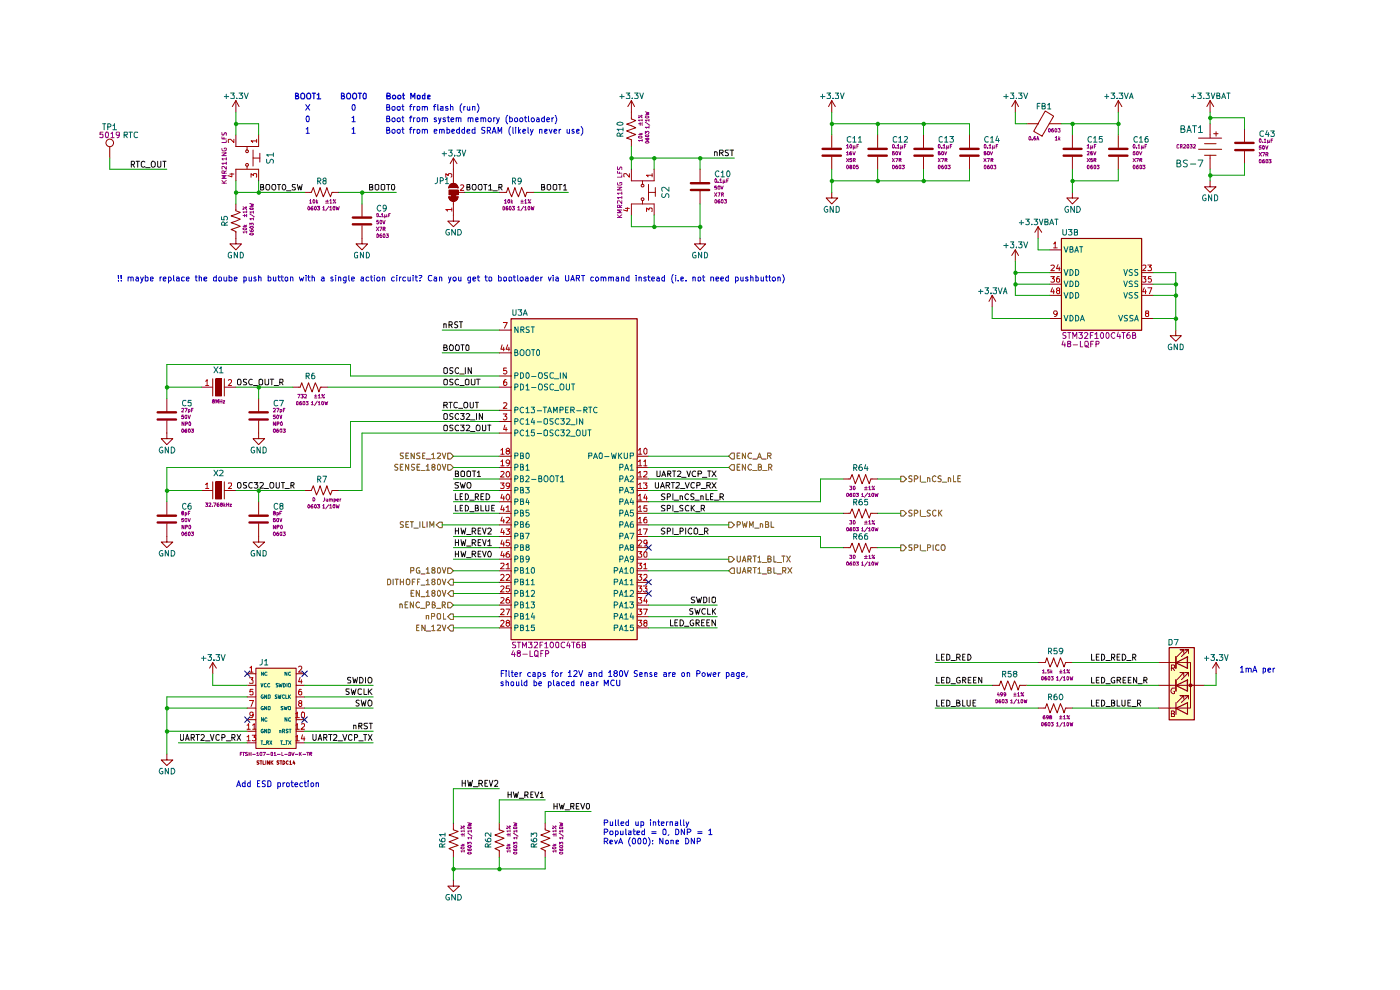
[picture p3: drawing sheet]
<svg xmlns="http://www.w3.org/2000/svg" width="297mm" height="210mm" viewBox="0 0 297 210" stroke-linecap="round" stroke-linejoin="round" font-family="sans-serif">
<g fill="#ffb">
<path d="M54.3 141.8h8.6v17h-8.6z"/>
<path d="M108.4 67.6h26.8v68.1h-26.8z"/>
<path d="M248 137.4h5.4v15.3h-5.4z"/>
<path d="M225.2 50.6h17v19.5h-17z"/>
</g>
<g fill="none" stroke="#0f0f0f" stroke-width=".21">
<path d="M66.4 155.8v1l.2 .3 .5-.3v-1M67.5 157.1l.4-1.3 .3 1.3M67.6 156.7h.6M68.7 156.5l.6-.1v-.4l-.1-.2h-.5v1.3M69 156.5l.3 .6M69.7 155.8h.7M70.1 155.8v1.3M70.8 156l.4-.2 .3 .4-.8 .9h.8M71.7 157.1h.9M72.7 155.8l.5 1.3 .4-1.3M74.1 146.1h-.6l-.1 .5a.57 .57 0 0 1 .6 .6h-.6M74.4 143.8h-.7v.3l.7 .4-.1 .4h-.6"/>
<path d="M74.5 146.1l.3 1.2 .2-.8 .2 .8 .3-1.2M74.7 156l-.4-.2-.4 .3 .1 .8 .3 .2 .4-.2M74.8 143.7l.3 1.2 .3-.9 .2 .9 .3-1.2M75 153.9l.4-.1 .1 .8M75 153.8v.8M75.2 156.5l.6-.1v-.5l-.6-.1v1.3M76.1 154h.6v-.6h-.6v1.2M76.1 157.1h.9M76.2 148.6h-.6v.4l.5 .3 .1 .2-.3 .3-.4-.1M76.3 143.7a.66 .66 0 0 1 .7 .4 .66 .66 0 0 1-.2 .8h-.5zM76.4 154l.4 .6M76.6 148.5l.3 1.3 .2-1 .3 1 .2-1.3"/>
<path d="M76.7 146.2l-.6-.1-.2 .3v.7a.52 .52 0 0 0 .8 .1M77.1 155.8h.7M77.2 146.1v1.2h.6M77.5 155.8v1.3M77.6 143.7v1.2M78 153.4h-.6l-.2 .2 .3 .4h.2l.3 .3-.1 .2h-.7M78.1 146.1v1.2M78.1 155.8l.8 1.3M78.3 143.7l.4 .1a.67 .67 0 0 1 0 1.1h-.5l-.1-.2a.82 .82 0 0 1 .2-1zM78.3 148.5l.4 .1a.74 .74 0 0 1 .1 1l-.5 .2a.86 .86 0 0 1 0-1.3zM78.3 146.6l.6 .7M78.3 153.4h.7"/>
<path d="M78.7 153.4v1.2M78.9 146.1l-.8 .7M78.9 155.8l-.8 1.3"/>
</g>
<path d="M95.6 132.6h.6v1.3h-.6l-.6-.7z" fill="#fff"/>
<path d="M88.4 133.1h.3M88.9 132.6h-.5v1.2h.5M90.2 132.6v1.2l-.7-1.2v1.2M90.4 133.9h1M91.6 132.9l.3-.3v1.2M91.6 133.8h.7M92.8 132.7l.5-.1 .2 .3-.8 .9h.8M93.8 132.6l.4 1.2 .4-1.2M95.6 132.6h.6v1.3h-.6l-.6-.7z" fill="none" stroke="#765500" stroke-width=".21"/>
<path d="M95.6 125.3h.6v1.2h-.6l-.6-.6z" fill="#fff"/>
<path d="M87.2 125.8h.4M87.8 125.2h-.6v1.3h.6M89 125.2v1.3l-.7-1.3v1.3M89.3 126.6h.9M90.4 125.6l.4-.4v1.3M90.4 126.5h.7M91.9 125.8l-.2-.1a.31 .31 0 0 1 .1-.4 .31 .31 0 0 1 .4 .1v.3l-.5 .1-.1 .2v.2l.3 .3 .4-.3-.1-.4h-.2M93.1 125.2a.68 .68 0 0 1 .4 .7 .68 .68 0 0 1-.4 .6l-.3-.3v-.7zM93.8 125.2l.4 1.3 .4-1.3M95.6 125.3h.6v1.2h-.6l-.6-.6z" fill="none" stroke="#765500" stroke-width=".21"/>
<path d="M95.6 130.2h.6v1.2h-.6l-.6-.6z" fill="#fff"/>
<path d="M90.4 130.6h.5v.7M90.4 130.6v.7M91.5 130.7h.6l.1-.5-.7-.1v1.2M92.8 130.3l.2-.2 .5 .2v.9l-.2 .1h-.4l-.2-.4zM94.1 130.1v1.2h.5M95.6 130.2h.6v1.2h-.6l-.6-.6z" fill="none" stroke="#765500" stroke-width=".21"/>
<path d="M95.6 122.9h.6v1.2h-.6l-.6-.6z" fill="#fff"/>
<g fill="none" stroke="#765500" stroke-width=".21">
<path d="M82.2 122.9h.5l.2 .2v.7l-.3 .2h-.4zM83.4 122.9v1.1M83.8 122.9h.7M84.2 122.9v1.1M84.9 122.9v1.1M84.9 123.4h.7M85.6 122.9v1.1M86.2 123l.2-.1h.4a.86 .86 0 0 1-.1 1.1l-.5-.1zM87.5 123.4h.4M88.1 122.9h-.6v1.1M88.6 123.4h.3M89.1 122.9h-.5v1.1"/>
<path d="M89.3 124.1h.9M90.4 123.2l.4-.3v1.1M90.4 124h.7M91.9 123.4l-.3-.3 .1-.2h.5a.44 .44 0 0 1-.1 .4 .44 .44 0 0 1-.4 .1 .35 .35 0 0 0 0 .6 .35 .35 0 0 0 .6-.1 .35 .35 0 0 0-.3-.5M92.8 123l.2-.1h.3a.66 .66 0 0 1-.2 1.1l-.3-.2zM93.8 122.9l.4 1.1 .4-1.1M95.6 122.9h.6v1.2h-.6l-.6-.6z"/>
</g>
<path d="M95 120.5h.6l.6 .6-.6 .6h-.6z" fill="#fff"/>
<path d="M87.1 121.1h.5l.2-.2v-.4l-.7-.1v1.2M89 120.5l-.1-.1a.66 .66 0 0 0-.6 .5 .66 .66 0 0 0 .3 .7l.5-.1v-.4h-.3M89.3 121.8h.9M90.4 120.7l.4-.3v1.2M90.4 121.6h.7M91.9 120.9l-.3-.2a.35 .35 0 0 1 .3-.3 .35 .35 0 0 1 .4 .3l-.1 .1a.51 .51 0 0 0-.5 .2 .51 .51 0 0 0 0 .6h.5l.1-.2v-.2l-.3-.3M92.9 120.5l.2-.1a.84 .84 0 0 1 .2 1.2h-.3l-.2-.2zM93.8 120.4l.4 1.2 .4-1.2M95 120.5h.6l.6 .6-.6 .6h-.6z" fill="none" stroke="#765500" stroke-width=".21"/>
<path d="M95 127.8h.6l.6 .6-.6 .5h-.6z" fill="#fff"/>
<g fill="none" stroke="#765500" stroke-width=".21">
<path d="M84.8 128.2l.4-.1 .1 .2v.6M84.8 128.1v.8M85.9 128.3h.5M86.5 127.7h-.6v1.2h.6M87.7 127.7v1.2l-.7-1.2v1.2M89 127.8l-.3-.1a.65 .65 0 0 0-.5 .6 .65 .65 0 0 0 .5 .6l.3-.1M89.2 129h1M90.4 128.4h.5l.2-.2v-.4l-.2-.1h-.5v1.2M91.7 128.3l.5-.1v-.4l-.5-.1v1.2h.4l.3-.4-.4-.2M92.6 129h.9M93.8 128.4l.6-.1v-.5l-.6-.1v1.2M94.1 128.4l.4 .5"/>
<path d="M95 127.8h.6l.6 .6-.6 .5h-.6z"/>
</g>
<g fill="none" stroke="#910000" stroke-width=".21">
<path d="M35.4 91.9v1.2h1.3l-1.3 1.2-1.2-1.2h1.2M54.9 91.9v1.2h1.2l-1.2 1.2-1.2-1.2h1.2M35.4 111.1v3.9h1.3l-1.3 1.2-1.2-1.2h1.2M35.4 106.4v2.7M45.1 102.2v3.6M45.7 102.2h1.3v3.6h-1.3zM47.6 102.2v3.6M35.4 159.9v1.3h1.3l-1.3 1.2-1.2-1.2h1.2M45.1 140.5l-.6 1.2M45.1 140.5v2.4M45.1 140.5l.8 1.2M52.4 142.9h1.9"/>
<path d="M52.4 152.7h1.9M52.4 155.1h1.9M52.4 157.6h1.9M52.4 145.4h1.9M52.4 147.8h1.9M52.4 150.2h1.9M54.3 141.7h8.5v17.1h-8.5zM62.8 142.9h1.8M62.8 152.7h1.8M62.8 155.1h1.8M62.8 157.6h1.8M62.8 145.4h1.8"/>
<path d="M62.8 147.8h1.8M62.8 150.2h1.8M55 161.5h-.5v.2l.5 .2-.2 .2h-.3M55.1 161.4h.4M55.4 161.4v.7M55.8 161.4v.7h.3M56.4 161.4v.7M57.2 161.4v.7l-.5-.7v.7M57.5 161.4v.7M57.6 161.7l.3 .4M57.9 161.4l-.4 .4M59.2 161.5l-.4-.1a.34 .34 0 0 0 .1 .3 .34 .34 0 0 0 .3 .2l-.2 .2h-.2"/>
<path d="M59.4 161.4h.4M59.6 161.4v.7M60 161.4a.38 .38 0 0 1 .5 .4 .38 .38 0 0 1-.5 .3zM61.1 161.5l-.1-.1a.34 .34 0 0 0-.3 .4 .34 .34 0 0 0 .4 .3M61.5 161.6l.1-.2v.7M61.5 162.1h.4M62.3 161.4l-.2 .5h.5M62.5 161.6v.5"/>
</g>
<path d="M33.4 110.8h3.9M33.4 109.4h3.9" fill="none" stroke="#910000" stroke-width=".51"/>
<g fill="none" stroke="#0f0f0f" stroke-width=".21">
<path d="M38.3 155.8v1.1l.1 .2h.3l.2-.3v-1M39.4 157.1l.3-1.3 .4 1.3M39.5 156.7h.5M40.6 156.5l.6-.1v-.4l-.6-.2v1.3M40.8 156.5l.4 .6M41.6 155.8h.7M41.9 155.8v1.3M42.7 156l.4-.2 .3 .4-.8 .9h.8M43.6 157.1h.9M44.6 155.8l.4 1.3 .4-1.3M46.5 156v-.1a.42 .42 0 0 0-.7 .2l.1 .8 .2 .2 .4-.2M47.1 156.5l.6-.1 .1-.4-.3-.2h-.4v1.3"/>
<path d="M48 157.1h.9M49.2 156.5l.6-.1v-.5l-.6-.1v1.3M49.4 156.5l.5 .6M50.3 155.8l.8 1.3M51.1 155.8l-.8 1.3"/>
</g>
<g fill="none" stroke="#006665" stroke-width=".21">
<path d="M55.4 145l.1 .7 .3-.7M55.4 157.1h.3M55.5 157.1v.8M55.8 154.8l-.1-.1a.36 .36 0 0 0-.3 .4 .36 .36 0 0 0 .5 .3v-.3h-.2M55.8 147.4h-.3a.38 .38 0 0 0-.1 .5 .38 .38 0 0 0 .5 .2v-.3h-.2M55.8 149.9h-.3l-.1 .2 .1 .4h.4v-.2h-.2M55.8 157.9h.6M55.9 142.6v.7l-.4-.7v.7M55.9 152.2v.8l-.4-.8v.8M56.5 145h-.2l-.2 .1v.6l.4-.1M56.6 154.7v.7l-.5-.7v.7M56.6 157.5h.3v-.4h-.3v.8"/>
<path d="M56.6 147.4v.8l-.5-.8v.8M56.6 149.9v.6l-.5-.6v.6M56.6 142.6h-.3l-.2 .2 .2 .5 .3-.1M56.6 152.3l-.1-.1a.42 .42 0 0 0-.4 .4 .42 .42 0 0 0 .2 .4l.3-.1M56.7 157.5l.3 .4M56.9 154.7l.4 .1v.6h-.4zM56.9 147.4l.4 .1v.5l-.2 .2h-.2zM56.9 149.9h.4l-.1 .6h-.3zM57.2 145a.38 .38 0 0 0-.5 .2 .38 .38 0 0 0 .2 .5l.3-.1M57.2 157.1l.5 .8M57.7 157.1l-.5 .8M58.8 147.4h-.4l-.1 .2 .5 .2v.3h-.5"/>
<path d="M59 145h-.4v.3l.4 .2-.1 .2h-.3M59 147.4l.2 .8 .2-.6v.6l.2-.8M59.2 145l.2 .7 .1-.5 .2 .5 .2-.7M59.4 155l.2-.1v.5M59.4 154.9v.5M59.5 157.1h.4M59.7 157.1v.8M59.9 155.1l.5-.1-.1-.3h-.4v.7M59.9 157.9h.6M60 149.9h-.4l.4 .4v.2h-.4M60.1 145l.4 .1v.4l-.1 .2h-.3zM60.2 155.1l.2 .3"/>
<path d="M60.3 149.9l.2 .6 .1-.5 .1 .5 .3-.6M60.4 147.5l-.4-.1a.38 .38 0 0 0-.1 .5 .38 .38 0 0 0 .5 .2M60.6 147.4v.8h.4M60.6 157.1h.4M60.8 157.1v.8M60.9 152.2v.8l-.4-.8v.8M60.9 142.6v.7l-.4-.7v.7M60.9 145v.7M61.1 154.8h-.4v.2l.4 .2-.1 .2h-.3M61.2 149.9h.4v.6l-.5-.1zM61.2 157.1l.5 .8M61.2 147.4v.8"/>
<path d="M61.3 145l.3 .1v.6h-.3l-.2-.2zM61.3 154.7h.4M61.3 147.7l.3 .5M61.6 154.7v.7M61.6 152.3l-.1-.1-.3 .3 .1 .5 .3-.1M61.6 142.6h-.3l-.1 .1 .1 .6 .3-.1M61.6 147.4l-.4 .4M61.7 157.1l-.5 .8"/>
</g>
<g fill="none" stroke="#b90000" stroke-width=".21">
<path d="M52.4 153.8l.3-.3v1.2M52.4 156.3l.3-.3v1.1M52.4 154.7h.7M52.4 157.1h.7M52.9 143.8h.8l-.4 .4 .4 .2v.5h-.8M52.9 148.6h.9l-.5 1.3M53 141.6l.3-.3v1.3M53 142.6h.7M53.5 156h.8l-.5 .4 .4 .1v.6h-.7M53.6 153.8l.3-.3v1.2M53.6 154.7h.7M53.7 146.2h-.6l-.1 .6 .2-.2h.3l.2 .2v.5h-.7"/>
<path d="M53.7 151.6l-.2 .2-.4-.1v-.6h.6v.9l-.2 .2h-.4M62.7 151.4h.2l.2-.4v1.2M62.7 153.8l.4-.3v1.2M62.7 156.3l.4-.3v1.1M62.7 152.2h.8M62.7 154.7h.8M62.7 157.1h.8M63.3 141.5l.2-.2h.3l.2 .2v.3l-.7 .8h.7M63.6 149.2l-.3-.4 .3-.2h.2l.2 .4-.7 .4v.2l.3 .3 .4-.2v-.4l-.2-.1M63.7 143.7l-.4 .9h.8M63.9 153.6h.7v.4l-.8 .7h.8M63.9 146.2l-.4 .1-.2 .9 .3 .2 .4-.1v-.5l-.2-.2h-.2l-.3 .3"/>
<path d="M63.9 144.2v.8M64 151.1l.3-.1 .3 .3v.8l-.2 .1-.4-.1zM64.2 155.9l-.3 .8h.8M64.5 156.3v.8"/>
</g>
<path d="M45.7 102.2h1.3v3.6h-1.3z" fill="#910000"/>
<g fill="none" stroke="#910000" stroke-width=".21">
<path d="M23.3 31.1v2.4M50 28.6v2.5h4.9v-2.5M50 38.4v-2.5h4.9v2.5M50 21.3l-.7 1.3M50 21.3v2.5M50 21.3l.7 1.3M52.2 31.9h.4v.4h-.4zM52.2 34.7h.4v.5h-.4zM52.4 31.1v.7M52.4 35.2v.7M53.7 31.8v3.4M53.7 33.5h1.4"/>
<path d="M55.1 32.5v1.9M96.2 33.5l-.7 1.2M96.2 33.5v2.4M96.2 33.5l.7 1.2M95.8 41.3h.9v.4h-.9zM42.8 104.1h2.3M47.6 104.1h2.4M54.9 111.1v3.9h1.2l-1.2 1.2-1.2-1.2h1.2M54.9 106.4v2.7M64.6 104.1h1.4l.5-1.1 .6 2 .8-2 .7 2 .7-2 .8 2 .3-.9h1.5"/>
<circle cx="23.3" cy="30.3" r=".8"/>
</g>
<path d="M48.8 36.9h.8M49.2 36.7v.8l-.9-.2M49.6 29.6v.6l-.7-.6h-.5l.1 .6M53.3 37.6v-.8l.5 .5v-.5h.6v.8M54.4 29.9h-1.1l.3 .2v.1M54.4 29.6v.6M43.6 102.8l.3-.4v1.2M43.6 103.6h.7M48.4 102.5h.7v.5l-.7 .6h.7" fill="none" stroke="#b90000" stroke-width=".21"/>
<g fill="none" stroke="#0f0f0f" stroke-width=".21">
<path d="M27.9 34.9h.5l.1-.2v-.3l-.1-.2h-.5v1.3M28.1 34.9l.4 .6M28.9 34.2h.7M29.2 34.2v1.3M30.7 34.4l-.4-.2-.3 .3v.6l.1 .3 .4 .1 .2-.2M30.9 35.6h.9M32.3 34.2l.4 .1a.74 .74 0 0 1 .2 1l-.6 .2a.86 .86 0 0 1 0-1.3zM33.4 34.2v1.1l.2 .2h.3l.2-.3v-1M34.5 34.2h.7M34.9 34.2v1.3M55.3 39.7h.4l.2-.2-.1-.4h-.5v1.2l.6-.1 .1-.3-.3-.2M56.6 39.1h.5l.1 .2a.65 .65 0 0 1-.5 1l-.3-.4z"/>
<path d="M57.7 39.3l.2-.2h.4l.1 .2a.65 .65 0 0 1-.4 1l-.1-.1a.67 .67 0 0 1-.2-.9zM58.8 39.1h.7M59.2 39.1v1.2M60 39.1h.5a.72 .72 0 0 1-.3 1.2 .77 .77 0 0 1-.2-1.2zM62.7 39.1h-.6l-.1 .3 .1 .2 .6 .3v.3h-.7M63.1 39.1l.2 1.2 .3-.8 .2 .8 .3-1.2M78.4 39.7h.4l.3-.2-.2-.4h-.5v1.2l.7-.1v-.4l-.3-.1M79.6 39.3l.2-.2h.4l.2 .2v.8l-.3 .2-.5-.2zM80.9 39.3l.1-.2h.5l.1 .2v.8l-.2 .2-.5-.2zM82 39.1h.7M82.4 39.1v1.2M83.1 39.2l.5-.1a.86 .86 0 0 1-.1 1.2l-.4-.3z"/>
<path d="M99.1 39.7h.4l.2-.2-.1-.4h-.5v1.2l.6-.1v-.3l-.2-.2M100.3 39.1h.5l.1 .2a.65 .65 0 0 1-.4 1l-.3-.4zM101.5 39.3l.2-.2h.4l.1 .2a.65 .65 0 0 1-.4 1l-.1-.1a.67 .67 0 0 1-.2-.9zM102.6 39.1h.7M103 39.1v1.2M103.6 39.5l.5-.4v1.2M105.8 39.7h.6v-.6h-.6v1.2M106.1 39.7l.4 .6M60.8 40.5h.9M103.6 40.3h.8M104.6 40.5h.9M50.4 102.5l.1-.1h.5a.86 .86 0 0 1-.1 1.1l-.5-.1z"/>
<path d="M52.3 102.4h-.6l-.1 .4a.57 .57 0 0 1 .6 .7h-.6M53.5 102.4h-.5a.61 .61 0 0 0-.2 .7 .61 .61 0 0 0 .7 .4M53.9 102.4h.8l-.4 .4 .4 .2-.1 .5h-.7M55.1 102.4h.6l.2 .1-.1 .4-.7 .6h.8M56.1 103.6h.9M58.6 102.4v1.1h.2h.2l.3-.2v-.9M59.7 102.4h.7M60 102.4v1.1M60.5 103.6h.9M61.7 103l.6-.1 .1-.4-.2-.1h-.5v1.1M62 103l.4 .5"/>
<circle cx="57.7" cy="102.9" r=".58"/>
</g>
<path d="M52.9 110.8h3.9M52.9 109.4h3.9" fill="none" stroke="#910000" stroke-width=".51"/>
<path d="M95.8 41.3h.9v.4h-.9z" fill="#910000"/>
<path d="M95.2 41.7a.97 .97 0 0 0 1 1 .97 .97 0 0 0 1-1" fill="none" stroke="#910000" stroke-width=".21"/>
<path d="M95.2 41.7h2a.97 .97 0 0 1-1 1 .97 .97 0 0 1-1-1z" fill="#910000"/>
<path d="M95.3 40.3h1.9v1h-1.9z" fill="none" stroke="#910000" stroke-width=".21"/>
<path d="M95.3 40.3h1.9v1h-1.9z" fill="#910000"/>
<path d="M95.2 39.9a.98 .98 0 0 1 1-1 .98 .98 0 0 1 1 1M95.3 39.8h1.9M96.2 38.4v.5M95.3 41.7h1.9M96.2 42.8v.5M97.2 40.8h.3" fill="none" stroke="#910000" stroke-width=".21"/>
<path d="M95.5 39.2a.98 .98 0 0 1 1.1-.2 .98 .98 0 0 1 .6 .9h-2z" fill="#910000"/>
<path d="M96.2 35.9v2.5M64.6 40.8h1.4l.5-1 .6 1.9 .8-1.9 .7 1.9 .7-1.9 .8 1.9 .3-.9h1.5M96.2 43.3v2.3M97.5 40.8h1.1M105.9 40.8h1.5l.4-1 .7 1.9 .7-1.9 .8 1.9 .7-1.9 .7 1.9 .4-.9h1.5" fill="none" stroke="#910000" stroke-width=".21"/>
<path d="M94.6 37.6v-.8l.5 .5 .1-.5h.5l.1 .2v.4l-.1 .2M97.7 39.3l.4-.1 .3 .3-.8 .9h.8M95.8 44.5h-1.2l.3 .3M95.8 44.1v.7" fill="none" stroke="#b90000" stroke-width=".21"/>
<g fill="none" stroke="#0f0f0f" stroke-width=".21">
<path d="M96.6 112v1.3M96.6 114.5v1.2M96.6 115.1h.7M96.6 112.6h.7M97.3 112v1.3M97.3 114.5v1.2M97.8 114.5l.2 1.2 .3-.9 .3 .9 .2-1.2M97.8 112l.2 1.3 .3-.9 .3 .9 .2-1.3M99 115.8h.9M99 113.4h.9M100.2 115.1h.5l.2-.4-.2-.2h-.5v1.2M100.2 112.7l.6-.1 .1-.3-.2-.3h-.5v1.3"/>
<path d="M100.5 115.1l.4 .6M100.5 112.7l.4 .6M101.4 115.1h.5M101.4 112.6h.5M102 114.5h-.6v1.2h.6M102 112h-.6v1.3h.6M102.4 114.5l.4 1.2 .3-1.2M102.4 112l.4 1.3 .3-1.3M103.5 114.8l.4-.3v1.2M103.5 112.2l.1-.2h.4l.2 .3-.1 .3-.6 .7h.7M103.5 115.7h.7"/>
</g>
<path d="M92.5 111.3l.7-.6h.6v1.2h-.6z" fill="#fff"/>
<path d="M85.6 110.7h-.7v.5l.7 .3-.2 .3h-.5M86.1 111.3h.4M86.7 110.7h-.6v1.1h.6M87 110.7h.7M87.4 110.7v1.1M87.8 112h.9M89.1 110.7v1.1M89.7 110.7v1.1h.5M90.6 110.7v1.1M91.2 111.8v-1.1l.4 .8 .4-.8v1.1M92.5 111.3l.7-.6h.6v1.2h-.6z" fill="none" stroke="#765500" stroke-width=".21"/>
<g fill="none" stroke="#0f0f0f" stroke-width=".21">
<path d="M94.2 85.9h.6l.1-.4-.2-.2h-.5v1.2M94.2 90.3l.2-.1 .5 .1v.9l-.2 .2h-.4l-.1-.2zM94.2 87.9l.2-.2 .5 .2v.9l-.2 .2-.5-.2zM94.5 85.9l.4 .6M95.3 85.3h.6M95.6 85.3v1.2M96.1 90.3h-.7v.3l.7 .4-.2 .4h-.5M96.1 87.8l-.5-.1-.2 .2v.3l.7 .4-.3 .4-.4-.1M97 85.4l-.5-.1a.67 .67 0 0 0-.2 .7 .67 .67 0 0 0 .5 .5l.2-.1M97.3 90.3a.61 .61 0 0 0-.8 .3 .61 .61 0 0 0 .3 .8l.5-.1M97.3 87.9l-.3-.2a.65 .65 0 0 0-.5 .7 .65 .65 0 0 0 .5 .6l.3-.2M97.3 86.6h.8"/>
<path d="M97.7 90.2h.8l-.5 .4 .5 .2-.1 .6-.7-.1M97.7 87.7h.8l-.5 .5h.4v.7l-.5 .1-.2-.2M98.6 85.3h.5a.77 .77 0 0 1-.2 1.2l-.3-.1a.87 .87 0 0 1 0-1.1zM98.9 90.3l.5-.1 .3 .2-.8 1h.8M98.9 87.9l.2-.2h.3l.3 .3-.8 1h.8M99.7 85.3v1a.35 .35 0 0 0 .4 .2 .35 .35 0 0 0 .3-.2v-1M99.8 91.5h1M99.8 89.1h1M100.2 99.9h.7M100.6 99.9v1.2M100.8 85.3h.7M101.1 87.7v1.3"/>
<path d="M101.2 85.3v1.2M101.3 90.2a.46 .46 0 0 1 .6 .4l-.2 .8h-.5a.86 .86 0 0 1 .1-1.2zM102.4 90.2v1.2h.6v-.2v-1M102.4 87.7v1.3l-.7-1.3v1.3M103.5 90.2h.6M103.8 90.2v1.2M96.6 104.7v1.3h.6M96.6 100.5h.4l.3-.3-.1-.2-.6-.1v1.2h.6l.1-.5-.3-.1M96.6 107.2v1.2h.6M97.3 102.4h-.6l-.2 .1 .2 .4 .5 .1v.5h-.7M97.6 102.4l.4 1.1 .1-.8 .3 .8 .3-1.1M97.6 105.3h.4"/>
<path d="M97.6 107.8h.4M97.8 100.1l.2-.2 .6 .2v.8l-.2 .2h-.4l-.2-.2zM98.1 104.7h-.5v1.3h.5M98.1 107.2h-.5v1.2h.5M98.7 104.7a.64 .64 0 0 1 .7 .7 .64 .64 0 0 1-.7 .6zM98.7 107.2a.66 .66 0 0 1 .7 .4 .66 .66 0 0 1-.3 .8h-.4zM99.1 100.1l.2-.2 .5 .2v.8l-.1 .2h-.5l-.1-.2zM99.7 106.1h.9M99.7 108.5h.9M100.8 105.4l.6-.1v-.5l-.6-.1v1.3M100.8 107.8h.5l.1-.2v-.3l-.6-.1v1.2h.6l.1-.4-.2-.2M101.1 105.4l.4 .6"/>
<path d="M101.3 100.2l.3-.3v1.2M101.3 101.1h.6M102 107.2v1.2h.6M102 105.3h.4M102.6 104.7h-.6v1.3h.6M103 107.2l.1 1.2h.5l.1-1.2M103.1 104.7a.65 .65 0 0 1 .8 .7 .65 .65 0 0 1-.8 .6zM104.3 107.8h.4M104.9 107.2h-.6v1.2h.6"/>
<circle cx="99.5" cy="102.9" r=".57"/>
</g>
<path d="M108.4 67.6h26.8v68.1h-26.8z" fill="none" stroke="#910000" stroke-width=".25"/>
<g fill="none" stroke="#910000" stroke-width=".21">
<path d="M105.9 74.8h2.5M105.9 79.8h2.5M105.9 70h2.5M105.9 96.8h2.5M105.9 99.1h2.5M105.9 87h2.5M105.9 89.4h2.5M105.9 91.9h2.5M105.9 82.1h2.5M135.1 96.8h2.5M135.1 99.1h2.5M105.9 101.6h2.5"/>
<path d="M105.9 104.1h2.5M105.9 106.4h2.5M105.9 108.9h2.5M105.9 111.3h2.5M105.9 113.8h2.5M105.9 116.2h2.5M105.9 118.6h2.5M135.1 101.6h2.5M135.1 104.1h2.5M135.1 106.4h2.5M135.1 108.9h2.5M135.1 111.3h2.5"/>
<path d="M135.1 113.8h2.5M135.1 116.2h2.5M135.1 118.6h2.5M105.9 121.1h2.5M105.9 123.5h2.5M105.9 125.9h2.5M105.9 128.4h2.5M105.9 130.8h2.5M105.9 133.2h2.5M135.1 121.1h2.5M135.1 123.5h2.5M135.1 125.9h2.5"/>
<path d="M135.1 128.4h2.5M135.1 130.8h2.5M135.1 133.2h2.5"/>
</g>
<g fill="none" stroke="#006665" stroke-width=".21">
<path d="M109.2 74.8l.5-.1v-.4l-.5-.1v1.2h.4l.3-.4-.3-.2M109.2 79.7h.5l.2-.5-.2-.1h-.5v1.2M109.9 69.3v1.2l-.7-1.2v1.2M110.4 74.3l.3-.1 .4 .1 .1 .7-.4 .4-.4-.1zM110.4 79.1h.4a.66 .66 0 0 1 .3 .7 .66 .66 0 0 1-.7 .5zM110.5 69.9h.5l.2-.1-.1-.4-.6-.1v1.2M110.7 69.9l.5 .6M111.6 79.2l.2-.1 .3 .1a.66 .66 0 0 1-.3 1.1l-.2-.3zM111.7 74.3l.2-.1 .5 .1v.7l-.3 .4-.4-.1zM112.3 69.3h-.5l-.2 .3 .2 .3 .5 .2v.3h-.7M112.7 69.3h.7M112.8 74.2h.7"/>
<path d="M112.8 79.8h.9M113 69.3v1.2M113.1 74.2v1.2M114 74.3l.2-.1 .3 .2v.8l-.3 .2a.71 .71 0 0 1-.2-1.1zM116.2 79.1h-.6l-.1 .1 .1 .4 .6 .2v.4h-.7M117.4 79.2l-.6-.1-.1 .2v.7a.55 .55 0 0 0 .7 .2M118.9 79.1v1.2M120.1 79.1v1.2l-.6-1.2v1.2M109.2 96.7h.5l.2-.4-.2-.2h-.5v1.2M109.2 99.1h.6l.1-.4-.3-.2h-.4v1.2M109.2 87h.5l.2-.2-.1-.4h-.6v1.1M109.2 89.4l.6-.1 .1-.3-.2-.2h-.5v1.2"/>
<path d="M109.2 91.9h.4l.3-.5-.3-.2h-.4v1.3M109.2 82.1l.6-.1 .1-.3-.3-.2h-.4v1.2M110.4 96.7h.4l.2-.2-.1-.4h-.5v1.2l.6-.1 .1-.3-.3-.2M110.4 99.1h.5l.1-.5-.2-.1h-.4v1.2h.6l.1-.4-.3-.2M110.4 81.5a.64 .64 0 0 1 .7 .6 .64 .64 0 0 1-.7 .6zM111.1 86.4a.61 .61 0 0 0-.8 .4 .61 .61 0 0 0 .3 .7h.5M111.1 88.9l-.5-.1a.61 .61 0 0 0-.3 .8 .61 .61 0 0 0 .8 .3M111.1 91.4l-.3-.2a.65 .65 0 0 0-.5 .6 .65 .65 0 0 0 .5 .7l.3-.2M111.6 96.3l.2-.2 .3 .1a.66 .66 0 0 1-.3 1.1l-.2-.3zM111.6 98.9l.3-.4v1.2M111.6 86.7l.3-.3v1.1M111.6 89.2l.3-.4v1.2"/>
<path d="M111.6 91.5l.3-.3v1.3M111.6 81.9l.3-.4v1.2M111.6 99.7h.7M111.6 87.5h.7M111.6 90h.7M111.6 92.5h.7M111.6 82.7h.7M112.7 86.4h.7l-.4 .4 .4 .2v.5h-.7M112.8 82.2h.9M113 88.7l-.3 .9h.8M113.3 89.2v.8M113.4 91.2h-.6l-.1 .6 .6-.1 .1 .6-.2 .2h-.3l-.2-.2"/>
<path d="M114 87.1h.9M114 89.5h.9M114 91.9h.9M114.5 81.5a.46 .46 0 0 1 .6 .4v.4a.46 .46 0 0 1-.6 .4 .86 .86 0 0 1 0-1.2zM115.2 86.4h.8M115.4 89l.2-.2h.4l.2 .2v.8l-.3 .2-.5-.2zM115.4 91.4l.3-.2 .5 .2v.9l-.3 .2-.5-.2zM115.6 86.4v1.1M116.2 87.5l.4-1.1 .4 1.1M116.2 81.5h-.5l-.2 .2 .1 .3 .6 .2v.4l-.2 .1-.5-.1M116.3 87.2h.5M117.3 88.8l-.6 .1v.3l.6 .5-.2 .3-.4-.1"/>
<path d="M117.3 91.3l-.5-.1-.1 .2v.3l.6 .4-.2 .4-.4-.1M117.4 87.5v-1.1l.4 .8 .4-.8v1.1M117.4 81.6l-.3-.1-.4 .3v.6l.1 .2 .4 .1 .2-.1M117.6 80.4h.9M117.6 82.8h.9M118.5 88.9l-.5-.1a.61 .61 0 0 0-.2 .8 .61 .61 0 0 0 .7 .3M118.5 91.4l-.1-.2a.64 .64 0 0 0-.6 .6 .64 .64 0 0 0 .6 .7l.1-.2M118.8 87h.6l.1-.6h-.7v1.1M119 88.8h.7l-.4 .4 .4 .3-.1 .4h-.6M119 91.2h.7l-.4 .5h.3v.7l-.5 .1-.1-.2M119 81.5a.46 .46 0 0 1 .6 .4v.4a.46 .46 0 0 1-.6 .4 .86 .86 0 0 1 0-1.2zM120 87h.4"/>
<path d="M120.1 88.9l.6-.1 .2 .2-.1 .3-.7 .7h.8M120.1 91.4l.6-.2 .2 .2-.8 1.1h.8M120.1 81.5v1.1l.3 .1 .4-.2v-1M120.6 86.4h-.6v1.1h.6M121.1 87h.6l.1-.2v-.4h-.7v1.1M121.1 90.1h.9M121.1 92.5h.9M121.2 81.5h.7M121.4 87l.4 .5M121.6 81.5v1.2M122.3 87.1h1M122.3 88.8v1.2"/>
<path d="M122.5 91.2a.46 .46 0 0 1 .6 .4v.4a.46 .46 0 0 1-.6 .5 .86 .86 0 0 1 0-1.3zM123.6 88.8v1.2l-.7-1.2v1.2M123.6 91.2v1.1l.3 .2 .4-.3v-1M123.9 87h.5l.1-.2v-.4h-.6v1.1M124.1 87l.4 .5M124.7 91.2h.7M124.9 96.7h.6l.1-.5-.7-.1v1.2M124.9 86.4h.7M125.1 91.2v1.3M125.2 86.4v1.1M125.9 97.3l.4-1.2 .4 1.2M126.1 96.9h.6"/>
<path d="M126.7 86.4a.61 .61 0 0 0-.8 .4 .61 .61 0 0 0 .3 .7h.5M127.2 96.2l.4-.1 .2 .2v.7a.35 .35 0 0 1-.5 .3 .35 .35 0 0 1-.2-.4zM128.3 96.9h.9M129.7 96.1l.3 1.2 .2-.9 .3 .9 .2-1.2M131.2 96.1v1.2M131.4 96.6l.5 .7M131.5 99.1h.7v-.5l-.2-.1h-.5v1.2M131.9 96.1l-.7 .7M132.4 96.1v.9a.42 .42 0 0 0 .7 .2v-1.1M132.5 99.7l.4-1.2 .5 1.2M132.7 99.4h.6M133.7 96.7h.6l.1-.5-.7-.1v1.2"/>
<path d="M133.7 98.9l.3-.4v1.2M133.7 99.7h.7M109.2 101.6h.4l.3-.4-.3-.3h-.4v1.3M109.2 104h.5l.2-.2-.1-.3-.6-.1v1.2M109.2 106.4l.6-.1 .1-.3-.2-.2h-.5v1.2M109.2 108.9l.6-.1 .1-.3-.3-.3h-.4v1.3M109.2 111.3h.4l.3-.2-.1-.4h-.6v1.1M109.2 113.7h.5l.2-.2-.1-.3-.6-.1v1.2M109.2 116.2l.6-.1 .1-.4-.2-.1h-.5v1.2M109.2 118.6h.4l.3-.4-.3-.3h-.4v1.3M110.4 101.5l.6-.1v-.3l-.2-.2h-.4v1.3l.6-.1 .1-.3-.3-.3M110.4 104h.4l.2-.2v-.3l-.6-.1v1.2h.6l.1-.4-.1-.2h-.2"/>
<path d="M110.4 106.3h.5l.1-.4-.6-.1v1.2l.6-.1 .1-.3-.3-.3M110.4 108.8l.6-.1v-.3l-.2-.2h-.4v1.3l.6-.1 .1-.3-.3-.3M110.4 111.3l.6-.1v-.5h-.6v1.1h.6l.1-.3-.3-.2M110.4 113.7h.4l.2-.2v-.3l-.2-.1h-.4v1.2l.6-.1 .1-.3-.3-.2M110.4 116.1h.5l.1-.4-.6-.1v1.2l.6-.1 .1-.4-.3-.2M110.4 118.5h.6v-.4l-.2-.2h-.4v1.3l.6-.1 .1-.3-.3-.3M111.5 103.4h.8l-.5 .4 .5 .3v.3l-.2 .2-.6-.1M111.5 113.1h.8l-.5 1.2M111.6 101.1l.4-.2 .3 .4-.8 .9h.8M111.8 116.1l-.2-.4 .5-.1 .2 .2-.3 .3-.4 .1v.5l.2 .1 .4-.1 .1-.2v-.3l-.3-.1M111.8 105.8l-.2 .8h.7M112.1 110.7h-.3l-.2 .3v.8h.5l.2-.1v-.4l-.2-.1h-.4l-.1 .1"/>
<path d="M112.1 106.2v.8M112.2 108.2h-.6v.6h.6l.1 .4-.3 .3-.4-.2M112.3 118.5l-.3 .2-.4-.1v-.5l.4-.2a.72 .72 0 0 1 .3 .8 .72 .72 0 0 1-.6 .5M112.8 101.7h.9M114.3 101.5l.6-.1v-.3l-.6-.2v1.3h.4l.3-.4-.4-.3M115.5 101.1l.5-.2a.86 .86 0 0 1 0 1.3 .46 .46 0 0 1-.6-.4zM116.8 101.1l.5-.2a.86 .86 0 0 1 0 1.3 .46 .46 0 0 1-.6-.4zM117.9 100.9h.6M118.2 100.9v1.3M118.9 101.3l.4-.4v1.3M118.9 102.2h.7M131.5 101.6h.5l.2-.2v-.3l-.2-.2h-.5v1.3"/>
<path d="M131.5 104h.6l.1-.5-.7-.1v1.2M131.5 106.4l.7-.1v-.4l-.7-.1v1.2M131.5 108.9l.7-.1v-.4l-.2-.2h-.5v1.3M131.5 111.3h.5l.2-.1v-.5h-.7v1.1M131.5 113.7h.6l.1-.5-.7-.1v1.2M131.5 116.2l.7-.1v-.4l-.7-.1v1.2M131.5 118.6h.5l.2-.1v-.4l-.2-.2h-.5v1.3M132.5 102.2l.4-1.3 .5 1.3M132.5 104.6l.4-1.2 .5 1.2M132.5 107l.4-1.2 .5 1.2M132.5 109.5l.4-1.3 .5 1.3M132.5 111.8l.4-1.1 .5 1.1"/>
<path d="M132.5 114.3l.4-1.2 .5 1.2M132.5 116.8l.4-1.2 .5 1.2M132.5 119.2l.4-1.3 .5 1.3M132.7 101.8h.6M132.7 104.2h.6M132.7 106.7h.6M132.7 109.1h.6M132.7 111.5h.6M132.7 114h.6M132.7 116.4h.6M132.7 118.9h.6M133.6 103.4h.8l-.5 .4 .5 .2v.5h-.8"/>
<path d="M133.6 113.1h.9l-.6 1.2M133.7 101.1l.2-.2h.3l.2 .2v.3l-.8 .8h.8M133.9 105.8l-.2 .8h.8M133.9 116.1l-.2-.3 .1-.2h.5l.1 .3-.2 .2h-.4l-.1 .1 .1 .5 .1 .1 .5-.1v-.5l-.2-.1M134.3 110.7h-.4l-.2 1 .1 .1h.6l-.1-.6h-.5l-.1 .1M134.3 106.2v.8M134.4 108.2h-.6l-.1 .6h.7v.5l-.2 .2h-.3l-.2-.2M134.4 118.5l-.2 .2-.4-.1v-.6l.4-.1 .2 .2v.8l-.2 .2-.4 .1M109.2 121.1h.4l.3-.3-.1-.3-.6-.1v1.2M109.2 123.4h.5l.2-.4-.2-.1h-.5v1.1M109.2 125.9l.6-.1 .1-.3-.3-.3h-.4v1.3M109.2 128.4h.4l.3-.5-.3-.2h-.4v1.2"/>
<path d="M109.2 130.7h.5l.2-.1-.1-.4-.6-.1v1.2M109.2 133.2l.6-.1 .1-.3-.2-.2h-.5v1.2M110.4 121h.4l.2-.2v-.3l-.6-.1v1.2h.6l.1-.4-.3-.2M110.4 123.4h.4l.2-.1-.1-.4h-.5v1.1h.6l.1-.4-.3-.2M110.4 125.8h.5l.1-.4-.2-.2h-.4v1.3l.6-.1 .1-.3-.3-.3M110.4 128.3l.6-.1v-.4l-.2-.1h-.4v1.2h.6l.1-.4-.3-.2M110.4 130.7h.4l.2-.1v-.4l-.6-.1v1.2h.6l.1-.4-.3-.2M110.4 133.1h.5l.1-.4-.6-.1v1.2l.6-.1 .1-.3-.3-.3M111.6 120.7l.3-.3v1.2M111.6 123.2l.3-.3v1.1M111.6 125.6l.3-.4v1.3M111.6 128l.3-.3v1.2"/>
<path d="M111.6 130.5l.3-.4v1.2M111.6 132.9l.3-.3v1.2M111.6 121.6h.7M111.6 124h.7M111.6 126.5h.7M111.6 128.9h.7M111.6 131.3h.7M111.6 133.8h.7M112.7 123.2l.3-.3v1.1M112.7 125.4l.2-.2h.3l.2 .2v.4l-.7 .7h.7M112.7 127.7h.7l-.4 .5 .4 .1v.5l-.2 .1h-.3l-.2-.1M112.7 124h.7"/>
<path d="M112.9 120.5l.2-.1 .3 .3v.7l-.2 .2-.3-.1a.78 .78 0 0 1 0-1zM113 130l-.3 .9h.8M113.3 130.6v.7M113.4 132.6h-.6l-.1 .5h.7v.6h-.7M130.3 121.1h.5l.3-.3-.1-.3-.7-.1v1.2M130.3 123.4h.6l.2-.4-.2-.1h-.6v1.1M130.3 125.9l.7-.1 .1-.3-.3-.3h-.5v1.3M130.3 128.4h.5l.3-.5-.3-.2h-.5v1.2M130.3 130.7h.6l.2-.1-.1-.4-.7-.1v1.2M130.3 133.2l.7-.1 .1-.3-.2-.2h-.6v1.2M131.4 121.6l.4-1.2 .4 1.2M131.4 124l.4-1.1 .4 1.1"/>
<path d="M131.4 126.5l.4-1.3 .4 1.3M131.4 128.9l.4-1.2 .4 1.2M131.4 131.3l.4-1.2 .4 1.2M131.4 133.8l.4-1.2 .4 1.2M131.5 121.2h.6M131.5 123.7h.6M131.5 126.2h.6M131.5 128.5h.6M131.5 131h.6M131.5 133.4h.6M132.5 120.7l.3-.3v1.2M132.5 123.2l.3-.3v1.1"/>
<path d="M132.5 125.6l.3-.4v1.3M132.5 128h.2l.1-.3v1.2M132.5 130.5l.3-.4v1.2M132.5 132.9l.3-.3v1.2M132.5 121.6h.8M132.5 124h.8M132.5 126.5h.8M132.5 128.9h.8M132.5 131.3h.8M132.5 133.8h.8M133.6 127.7h.8l-.5 .5 .5 .1v.5l-.2 .1h-.4l-.2-.1M133.7 123.2l.3-.3v1.1"/>
<path d="M133.7 125.4l.2-.2h.3l.2 .2v.4l-.8 .7h.8M133.7 124h.7M133.8 120.5l.3-.1 .3 .3v.7l-.2 .2-.4-.1zM133.9 130l-.2 .9h.8M134.3 130.6v.7M134.4 132.6h-.6l-.1 .5h.7v.6h-.7"/>
<circle cx="114.6" cy="79.6" r=".58"/>
</g>
<g fill="none" stroke="#b90000" stroke-width=".21">
<path d="M106.5 73.2l-.2 .9h.7M106.8 68.4h.8l-.6 1.2M106.9 73.7v.7M107.4 78.1h-.5v.6h.5l.1 .4-.2 .2-.4-.1M107.7 73.2l-.3 .9h.7M108 73.7v.7M106.3 95.5l.3-.4v1.3M106.3 97.9l.3-.4v1.3M106.3 96.4h.6M106.3 98.8h.6M106.8 87.8h.7l-.4 .5 .3 .1 .1 .4-.2 .3h-.4l-.1-.2M106.9 85.5l.5-.1 .1 .4-.7 .8h.7"/>
<path d="M107.1 90.2l-.2 .9h.7M107.4 80.5l-.4 .1-.1 .3v.7l.4 .2 .2-.3v-.3l-.1-.2h-.5v.2M107.4 90.7v.7M107.6 95.7l-.2-.4 .2-.2h.3l.2 .3-.7 .4v.3l.2 .3h.3l.2-.3v-.3l-.2-.1M108.1 98l-.2 .3h-.3l-.2-.3v-.2l.2-.3h.3a.72 .72 0 0 1 .2 .8 .72 .72 0 0 1-.6 .5M135.4 95.5l.4-.4v1.3M135.4 97.9l.4-.4v1.3M135.4 96.4h.7M135.4 98.8h.7M136.6 97.9l.3-.4v1.3M136.6 98.8h.6M136.7 95.3l.3-.2 .2 .2v.8l-.2 .3a.72 .72 0 0 1-.3-1.1z"/>
<path d="M106.2 102.4h.7l-.4 .5 .4 .2v.4h-.7M106.3 100.1l.4-.1 .2 .3-.7 .9h.7M106.3 119.6l.6-.1v.3l-.7 .9h.7M106.5 104.8l-.2 .9h.7M106.5 107.2l-.2 .9h.7M106.5 109.6l-.2 .9h.7M106.5 112.1l-.2 .8h.7M106.5 114.6l-.2 .8h.7M106.5 116.9l-.2 1h.7M106.9 105.2v.9M106.9 107.7v.8M106.9 110.2v.7"/>
<path d="M106.9 112.5v.9M106.9 115v.8M106.9 117.4v.8M107.4 119.8l.4-.3v1.2M107.4 107.6l.4-.3v1.2M107.4 109.8l.5-.1 .2 .3-.7 .9h.7M107.4 112.2h.7l-.4 .4 .3 .1v.6h-.6M107.4 108.5h.7M107.5 100.1l.3-.1a.84 .84 0 0 1 .2 1.2h-.4a.78 .78 0 0 1-.1-1.1zM107.7 104.8a.68 .68 0 0 1 .4 .7 .68 .68 0 0 1-.4 .6 .75 .75 0 0 1 0-1.3zM108 117a.55 .55 0 0 0-.6 .5v.5l.1 .2h.5l.1-.2v-.3l-.2-.3h-.3l-.2 .3M108 114.6h-.6v.5h.6l.1 .1v.4l-.2 .2-.5-.1"/>
<path d="M108.1 103l-.2 .2h-.3l-.2-.2v-.4l.1-.2h.5a.94 .94 0 0 1 0 1.1l-.5 .1M135.4 100.3l.4-.3v1.2M135.4 102.8l.4-.4v1.2M135.4 105.2l.4-.4v1.3M135.4 107.6l.4-.3v1.2M135.4 110.1l.4-.4v1.2M135.4 112.5l.4-.3v1.2M135.4 114.7l.5-.1 .2 .2-.7 1h.7M135.4 117h.7l-.4 .4 .4 .3v.3l-.1 .2-.6-.1M135.4 119.5h.7l-.4 .4 .4 .2v.5h-.7M135.4 101.2h.7M135.4 103.6h.7"/>
<path d="M135.4 106.1h.7M135.4 108.5h.7M135.4 110.9h.7M135.4 113.4h.7M136.5 102.4h.7l-.3 .5 .3 .1v.5h-.7M136.5 112.2h.8l-.5 1.2M136.6 100.1h.6v.4l-.7 .7h.7M136.6 119.8l.3-.3v1.2M136.7 117.1l.3-.1 .2 .3v.7l-.1 .2-.4-.1zM136.9 104.8l-.3 .9h.7M137.2 109.7l-.5 .1-.1 .9 .2 .2 .4-.1v-.5l-.1-.1h-.3l-.2 .2M137.2 105.2v.9"/>
<path d="M137.2 107.3h-.5l-.1 .6 .6-.1v.6h-.6M137.2 115.1l-.1 .2-.4-.1v-.6h.4l.1 .1v.8l-.1 .2-.4 .1M106.3 122l.4-.2 .2 .5-.7 .8h.7M106.3 124.5l.4-.2 .2 .3-.7 1h.7M106.3 126.8l.4-.1 .2 .4-.7 .8h.7M106.3 129.3l.6-.1v.3l-.7 .9h.7M106.3 131.7l.4-.1 .2 .3-.7 .9h.7M107.4 122l.5-.2 .2 .3-.1 .3-.6 .7h.7M107.4 129.2h.7l-.5 1.2M107.4 120.7h.7M107.6 132.1l-.2-.3 .2-.2h.3l.2 .3-.7 .4v.3l.2 .2h.3l.2-.2v-.3l-.2-.2M108 126.7a.55 .55 0 0 0-.6 .6v.5l.1 .1h.5l.1-.1v-.4l-.2-.2h-.3l-.2 .2"/>
<path d="M108 124.3h-.6v.6l.6-.1 .1 .2v.3l-.2 .3-.5-.2M135.4 121.8h.7l-.4 .5 .4 .1v.5l-.2 .2h-.3l-.2-.2M135.4 124.3h.7l-.4 .5 .4 .2v.3l-.2 .3h-.3l-.2-.2M135.4 126.7h.7l-.4 .5 .4 .2v.4l-.1 .1-.6-.1M135.4 129.2h.7l-.4 .4 .4 .1v.6h-.7M135.4 131.6h.7l-.4 .5 .4 .1v.4l-.2 .2h-.3l-.2-.1M136.5 124.3h.7l-.3 .5 .3 .1v.5l-.1 .2h-.4l-.2-.2M136.5 129.2h.8l-.5 1.2M136.6 122l.1-.2h.4l.1 .2v.4l-.7 .7h.7M136.6 120.7h.6M136.8 132.1l-.2-.2 .1-.2 .4-.1 .1 .4-.5 .2-.1 .1 .1 .5h.1l.4-.1v-.4l-.1-.2M136.9 126.7l-.3 .8h.7"/>
<path d="M137.2 127.2v.7"/>
</g>
<path d="M95 96.1h.6l.6 .7-.6 .6h-.6z" fill="#fff"/>
<g fill="none" stroke="#765500" stroke-width=".21">
<path d="M85.6 96.1l-.7 .1v.3l.7 .4-.3 .4-.4-.1M86.1 96.7h.4M86.7 96.1h-.6v1.2h.6M87.9 96.1v1.2l-.7-1.2v1.2M89.1 96.1h-.5l-.2 .2 .2 .4 .5 .2v.3h-.7M89.7 96.7h.3M90.2 96.1h-.5v1.2h.5M90.4 97.4h1M91.6 96.4l.3-.3v1.2M91.6 97.3h.7M92.8 96.2l.5-.1 .2 .3-.8 .9h.8M93.8 96.1l.4 1.2 .4-1.2"/>
<path d="M95 96.1h.6l.6 .7-.6 .6h-.6z"/>
</g>
<path d="M95 98.6h.6l.6 .5-.6 .6h-.6z" fill="#fff"/>
<g fill="none" stroke="#765500" stroke-width=".21">
<path d="M84.4 98.6h-.6v.5l.5 .1 .1 .3-.2 .2h-.5M84.9 99.1h.4M85.5 98.5h-.6v1.2h.6M86.7 98.5v1.2l-.7-1.2v1.2M88 98.6l-.5-.1-.2 .1v.4l.7 .4-.3 .3h-.4M88.5 99.1h.4M89.1 98.5h-.6v1.2h.6M89.3 99.8h.9M90.4 98.9l.4-.4v1.2M90.4 99.7h.7M91.9 99.1l-.2-.1a.31 .31 0 0 1 .1-.4 .31 .31 0 0 1 .4 0v.4l-.5 .1-.1 .1v.3l.3 .2 .4-.2-.1-.4h-.2M92.8 98.7l.3-.2a.68 .68 0 0 1 .4 .6 .68 .68 0 0 1-.4 .6l-.3-.2z"/>
<path d="M93.8 98.5l.4 1.2 .4-1.2M95 98.6h.6l.6 .5-.6 .6h-.6z"/>
</g>
<g fill="none" stroke="#0f0f0f" stroke-width=".21">
<path d="M94.2 68.8l.1-.1 .4 .1v.7M94.2 78.1l.2-.1 .5 .1v1l-.2 .1-.5-.1zM94.2 73.7h.4l.2-.2-.1-.3h-.5v1.1h.5l.2-.4-.3-.2M94.2 68.7v.8M95.3 68.9l.6-.1v-.4l-.1-.2h-.5v1.3M95.6 73.2h.3a.67 .67 0 0 1 0 1.1h-.4l-.1-.1a.82 .82 0 0 1 .2-1zM95.6 68.9l.3 .6M96.1 78.1l-.5-.1-.2 .1v.4l.7 .4-.3 .3h-.4M96.9 73.2a.46 .46 0 0 1 .6 .4l-.2 .7h-.5l-.1-.1a.82 .82 0 0 1 .2-1zM97.1 68.3h-.6v.5l.5 .2 .1 .3-.2 .2-.5-.1M97.3 78.1l-.3-.1a.61 .61 0 0 0-.5 .7 .61 .61 0 0 0 .8 .5v-.1M97.5 68.2h.6"/>
<path d="M97.5 79.3h1M97.8 68.2v1.3M97.8 73.2h.7M98.1 73.2v1.1M98.7 78v1.2M98.9 73.2h.3l.3 .2v.8l-.2 .1h-.4zM100 78v1.2l-.7-1.2v1.2M50.4 80.6l.5-.2a.86 .86 0 0 1 .1 1.2h-.5l-.1-.1zM52.3 80.5h-.7v.4l.7 .4-.1 .3h-.6M53.5 80.5a.61 .61 0 0 0-.8 .3 .61 .61 0 0 0 .3 .8l.5-.1M53.8 81.8h.9M55 80.6l.2-.2 .5 .2v.9l-.2 .1h-.4l-.1-.1z"/>
<path d="M56.2 80.4v1.1l.2 .1h.4l.2-.1v-1.1M57.3 80.4h.8M57.7 80.4v1.2M58.2 81.8h.9M59.4 81.1h.5l.1-.2v-.4l-.6-.1v1.2M59.7 81.1l.3 .5M94.2 80.6l.2-.2 .5 .2v.9l-.2 .1h-.4l-.1-.1zM96.1 80.5h-.7v.4l.7 .4-.2 .3h-.5M97.3 80.5a.61 .61 0 0 0-.8 .3 .61 .61 0 0 0 .3 .8l.5-.1M97.5 81.8h1M98.7 80.6l.3-.2 .5 .2v.9l-.2 .1h-.4l-.2-.1zM100 80.4v1.1l.2 .1h.4l.2-.1v-1.1"/>
<path d="M101.1 80.4h.8M101.4 80.4v1.2"/>
</g>
<path d="M50 43.3v1.4l1 .3-2 .8 2 .7-2 .7 2 .8-2 .7 1 .4v2.6h1.2l-1.2 1.3-1.2-1.3h1.2M76.8 47.8v3.9h1.2l-1.2 1.3-1.3-1.3h1.3M76.8 43.3v2.6M96.2 45.6v1.3h1.3l-1.3 1.2-1.2-1.2h1.2M45.1 80.4v3.6M45.7 80.4h1.3v3.6h-1.3zM47.6 80.4v3.6M54.9 84.6v2.7M54.9 89.2v2.7M62.1 82.1h1.6l.3-.9 .8 1.9 .6-1.9 .8 1.9 .7-1.9 .8 1.9 .3-1h1.5" fill="none" stroke="#910000" stroke-width=".21"/>
<path d="M74.8 47.6h3.9M74.8 46.1h3.9M52.9 89h3.9M52.9 87.5h3.9" fill="none" stroke="#910000" stroke-width=".51"/>
<path d="M45.7 80.4h1.3v3.6h-1.3z" fill="#910000"/>
<g fill="none" stroke="#910000" stroke-width=".21">
<path d="M133.9 21.3v3.9l1 .4-2 .7 2 .8-2 .7 2 .7-2 .8 1 .3v1.5M133.9 35.9v2.5h4.9v-2.5M133.9 21.3l-.7 1.3M133.9 21.3l.7 1.3M136.1 39.1h.4v.5h-.4zM136.3 38.4v.7M137.6 39.1v3.4M139 39.8v1.9M148.5 35.9v2.7M176.4 21.3l-.6 1.3M176.4 21.3v2.5M176.4 28.6v2.7"/>
<path d="M176.4 33.3v2.6M176.4 21.3l.8 1.3M186.2 28.6v2.7M186.2 33.3v2.6M195.9 28.6v2.7M195.9 33.3v2.6M205.7 28.6v2.7M205.7 33.3v2.6M133.9 45.6v-2.3h4.9v2.3M136.1 42h.4v.5h-.4zM136.3 42.5v.8M137.6 40.8h1.4"/>
<path d="M148.5 50.5v1.2h1.2l-1.2 1.3-1.2-1.3h1.2M148.5 40.6v2.7M176.4 40.8v1.2h1.3l-1.3 1.3-1.1-1.3h1.1M210.5 62.7l-.7 1.2M210.5 62.7v2.4M210.5 62.7l.7 1.2M249.4 70v1.2h1.2l-1.2 1.2-1.2-1.2h1.2M35.4 84.6v2.7M35.4 89.2v2.7M42.8 82.1h2.3M47.6 82.1h2.4M249.4 139.3v2.4"/>
<path d="M251.1 138.6v-.8h-.7h.7l-1.4 1.5M251.9 139.3v2.4zM252.1 138.6v-.8h-.7h.7l-1.5 1.5M210.5 145.4h1.5l.3-1 .8 2 .7-2 .7 2 .7-2 .8 2 .3-1h1.5M220.2 150.2h1.5l.4-.9 .7 1.9 .7-1.9 .8 1.9 .7-1.9 .7 1.9 .4-1h1.4M220.2 140.5h1.5l.4-1 .7 2 .7-2 .8 2 .7-2 .7 2 .4-1h1.4M248.2 140.5h4.4v9.7h-4.4M248.2 145.4h4.9M249.4 144.2v2.4M251.1 148.3v-.7h-.7h.7l-1.4 1.4M251.1 143.4v-.7h-.7h.7l-1.4 1.5M251.9 144.2v2.4z"/>
<path d="M252.1 148.3v-.7h-.7h.7l-1.5 1.4M252.1 143.4v-.7h-.7h.7l-1.5 1.5M252.4 145.2h.4v.4h-.4zM96.2 174.6v1.4l1 .4-1.9 .7 1.9 .7-1.9 .8 1.9 .7-1.9 .7 .9 .4v1.5M105.9 174.6v1.4l1 .4-1.9 .7 1.9 .7-1.9 .8 1.9 .7-1.9 .7 .9 .4v1.5M115.7 174.6v1.4l1 .4-2 .7 2 .7-2 .8 2 .7-2 .7 1 .4v1.5M96.2 186.7v1.3h1.3l-1.3 1.1-1.2-1.1h1.2"/>
</g>
<path d="M133.5 36.8v.8l-.7-.8-.5 .1 .1 .6M138.3 37.2h-1.1l.3 .3M138.3 36.8v.7M132.7 44.2h.8M133.1 44v.8l-.8-.3M137.2 44.9v-.8l.5 .4v-.3l.1-.1 .5 .1v.7M43.6 80.9l.3-.4v1.3M43.6 81.8h.7M48.4 80.7l.2-.2h.3l.2 .2v.3l-.7 .8h.7" fill="none" stroke="#b90000" stroke-width=".21"/>
<path d="M146.6 38.9h3.9M174.5 33h3.9M174.5 31.6h3.9M184.2 33h3.9M184.2 31.6h3.9M194 33h3.9M194 31.6h3.9M203.7 33h3.9M203.7 31.6h3.9M146.6 40.3h3.9M33.4 89h3.9M33.4 87.5h3.9" fill="none" stroke="#910000" stroke-width=".51"/>
<g fill="none" stroke="#0f0f0f" stroke-width=".21">
<path d="M114.9 39.7h.4l.2-.2-.1-.4h-.5v1.2l.6-.1 .1-.3-.3-.2M116.1 39.3l.1-.2h.5l.1 .2a.65 .65 0 0 1-.5 1l-.2-.2zM117.3 39.3l.2-.2h.4l.2 .2v.8l-.2 .2-.6-.2zM118.5 39.1h.7M118.8 39.1v1.2M119.6 39.5l.3-.4v1.2M151.6 32.3l.2-.1 .3 .1v.7M151.6 32.2v.8M152.7 32.4l.6-.1 .1-.3-.2-.2h-.5v1.2M153 32.4l.4 .6M154.5 31.8h-.5l-.2 .2 .2 .3 .5 .3v.3h-.7M154.9 31.8h.7"/>
<path d="M155.3 31.8v1.2M119.6 40.3h.6M96.6 116.9v1.2M96.6 117.5h.7M97.3 116.9v1.2M97.8 116.9l.2 1.2 .3-.8 .3 .8 .2-1.2M99 118.3h.9M100.2 117.5h.6l.1-.2-.1-.3-.6-.1v1.2M100.5 117.5l.4 .6M101.4 117.5h.5M102 116.9h-.6v1.2h.6M102.4 116.9l.4 1.2 .3-1.2"/>
<path d="M103.6 117l.3-.1a.84 .84 0 0 1 .2 1.2l-.5-.1a.78 .78 0 0 1 0-1zM147.4 126.7h-.6l-.2 .2 .3 .4h.3l.2 .2-.1 .3h-.7M147.7 126.7l.4 1.1 .2-.8 .2 .8 .3-1.1M149.3 126.7h.5l.1 .2v.7l-.3 .2h-.3zM150.5 126.7v1.1M151 126.8l.2-.1h.4l.2 .1v.9l-.2 .1-.6-.1zM231.6 138.8v1.2h.6M232.6 139.4h.4M233.2 138.8h-.6v1.2h.6M233.7 138.8a.64 .64 0 0 1 .7 .6 .64 .64 0 0 1-.7 .6zM235.8 139.4h.7v-.5l-.2-.1h-.5v1.2M236.1 139.4l.4 .6"/>
<path d="M237 139.4h.4M237.6 138.8h-.6v1.2h.6M238.1 138.8a.65 .65 0 0 1 .7 .6 .65 .65 0 0 1-.7 .6zM240.3 139.4h.6v-.5l-.6-.1v1.2M240.5 139.4l.5 .6M198.7 148.5v1.3h.6M198.7 143.7v1.2h.6M199.7 149.1h.5M199.7 144.3h.5M200.3 148.5h-.6v1.3h.6M200.3 143.7h-.6v1.2h.6M200.8 148.5h.3l.4 .3v.6l-.4 .4h-.3z"/>
<path d="M200.8 143.7l.7 .2v.7l-.2 .3h-.5zM201.8 149.9h.9M201.8 145h.9M202.9 149.1h.5l.2-.3-.2-.3h-.5v1.3h.6l.2-.4-.3-.3M203.6 143.8a.45 .45 0 0 0-.7 .1v.7l.2 .3 .6-.1v-.4h-.2M204.2 148.5v1.3h.5M204.2 144.3h.5l.2-.2-.1-.3-.6-.1v1.2M204.5 144.3l.4 .6M205.1 148.5v1l.3 .3 .4-.2v-1.1M205.4 144.3h.4M206 143.7h-.6v1.2h.6M206.4 149.1h.4"/>
<path d="M206.5 144.3h.4M207 148.5h-.6v1.3h.6M207.1 143.7h-.6v1.2h.6M208.3 143.7v1.2l-.7-1.2v1.2M231.6 148.5v1.3h.6M231.6 143.7v1.2h.6M232.6 149.1h.4M232.6 144.3h.4M233.2 148.5h-.6v1.3h.6M233.2 143.7h-.6v1.2h.6M233.7 148.5a.64 .64 0 0 1 .7 .6 .64 .64 0 0 1-.7 .7zM233.7 143.7a.66 .66 0 0 1 .6 .4 .66 .66 0 0 1-.2 .8h-.4z"/>
<path d="M234.6 149.9h.9M234.6 145h.9M234.6 140.1h.9M235.8 149.1h.4l.3-.3-.3-.3h-.4v1.3h.5l.2-.2v-.3l-.3-.2M236.5 143.8a.61 .61 0 0 0-.8 .3 .61 .61 0 0 0 .3 .8h.5v-.5h-.2M237 148.5v1.3h.6M237 144.3h.6l.1-.2v-.3l-.7-.1v1.2M237.3 144.3l.4 .6M238 148.5v1l.3 .3 .4-.2v-1.1M238.3 144.3h.4M238.8 143.7h-.5v1.2h.5M239 140.1h.9"/>
<path d="M239.3 149.1h.4M239.4 144.3h.4M239.9 148.5h-.6v1.3h.6M239.9 143.7h-.5v1.2h.5M240.1 149.9h.9M241.1 143.7v1.2l-.6-1.2v1.2M241.3 149.2l.6-.1 .1-.4-.7-.2v1.3M241.4 145h.9M241.6 149.2l.4 .6M242.7 144.3h.5v-.5l-.5-.1v1.2M242.9 144.3l.4 .6M98 165.5v1.3"/>
<path d="M98 166.1h.7M98.7 165.5v1.3M99.2 165.5l.3 1.3 .2-.9 .2 .9 .3-1.3M100.4 166.9h.9M101.6 166.2l.7-.1 .1-.3-.3-.3h-.5v1.3M101.9 166.2l.5 .6M102.9 166.1h.3M103.5 165.5h-.6v1.3h.6M103.8 165.5l.3 1.3 .5-1.3M104.9 165.7l.2-.2h.3l.2 .2v.4l-.7 .7h.7M107.8 168v1.2M107.8 168.6h.7"/>
<path d="M108.5 168v1.2M108.9 168l.3 1.2 .3-.9 .1 .9 .4-1.2M110.2 169.3h.9M111.3 168.7h.5l.2-.2v-.4l-.7-.1v1.2M111.7 168.7l.3 .5M112.6 168.6h.3M113.1 168h-.5v1.2h.5M113.5 168l.4 1.2 .4-1.2M114.6 168.3h.2l.2-.3v1.2M114.6 169.2h.7M117.5 170.4v1.2M117.5 171h.7"/>
<path d="M118.2 170.4v1.2M118.6 170.4l.4 1.2 .2-.8 .2 .8 .3-1.2M119.9 171.8h.9M121.1 171h.6l.1-.5-.7-.1v1.2M121.4 171l.4 .6M122.3 171h.4M122.9 170.4h-.6v1.2h.6M123.2 170.4l.4 1.2 .4-1.2M124.5 170.5h.5l.1 .9a.35 .35 0 0 1-.5 .2 .35 .35 0 0 1-.2-.4z"/>
</g>
<path d="M249.5 139.3v2.5M249.5 150.2l2.4-1.1v2.4zM249.5 145.4l2.4-1.2v2.4zM249.5 140.6l2.4-1.3v2.5zM249.5 144.2v2.4M249.5 149.1v2.4" fill="none" stroke="#910000" stroke-width=".25"/>
<path d="M252.4 145.2h.4v.4h-.4z" fill="#910000"/>
<path d="M248 137.4h5.4v15.3h-5.4z" fill="none" stroke="#910000" stroke-width=".25"/>
<path d="M245.8 140.5h2.4M245.8 145.4h2.4M245.8 150.2h2.4M248.5 151.4h.4l.3-.3-.1-.2-.6-.1v1.2h.6l.1-.5-.3-.1M248.5 141.7h.5l.2-.1v-.5h-.7v1.1M248.8 141.7l.4 .5M249.2 146h-.5a.61 .61 0 0 0-.3 .7 .61 .61 0 0 0 .8 .4v-.5h-.2M253.1 145.4h2.4M258 140.5l-.8 1.2M258 140.5v2.4M258 140.5l.7 1.2" fill="none" stroke="#910000" stroke-width=".21"/>
<path d="M198.7 138.8v1.2h.6M199.7 139.4h.5M200.3 138.8h-.6v1.2h.6M200.8 138.8h.3l.4 .3v.6l-.4 .3h-.3zM202.9 139.4h.7l.1-.4-.2-.2h-.6v1.2M203.3 139.4l.4 .6M204.2 139.4h.4M204.7 138.8h-.5v1.2h.5M205.3 138.8a.64 .64 0 0 1 .7 .6 .64 .64 0 0 1-.7 .6zM201.8 140.1h.9" fill="none" stroke="#0f0f0f" stroke-width=".21"/>
<path d="M191.1 115.6h.6l.6 .6-.6 .6h-.6z" fill="#fff"/>
<g fill="none" stroke="#765500" stroke-width=".21">
<path d="M191.1 115.6h.6l.6 .6-.6 .6h-.6zM193.5 115.6h-.6l-.1 .1 .1 .4 .6 .1v.5h-.7M194 116.2l.7-.1v-.4l-.1-.1h-.6v1.2M195.2 115.6v1.2M195.5 116.8h.9M196.8 116.2l.6-.1v-.4l-.1-.1h-.5v1.2M198 115.6v1.2M199.2 115.7l-.5-.1a.67 .67 0 0 0-.2 .6 .67 .67 0 0 0 .5 .6l.2-.1"/>
<circle cx="200.1" cy="116.1" r=".57"/>
</g>
<path d="M191.1 101h.6l.6 .6-.6 .6h-.6z" fill="#fff"/>
<g fill="none" stroke="#765500" stroke-width=".21">
<path d="M191.1 101h.6l.6 .6-.6 .6h-.6zM193.5 101l-.5-.1-.2 .3 .1 .2 .6 .3v.3l-.2 .2-.5-.1M194 101.6h.5l.2-.4-.2-.3h-.5v1.3M195.2 100.9v1.3M195.5 102.3h.9M196.8 101.4l.3-.1 .2 .2v.7M196.8 101.3v.9M198.5 101.1l-.2-.2a.65 .65 0 0 0-.5 .7 .65 .65 0 0 0 .5 .6l.2-.2M199.6 101l-.4-.1-.2 .3 .1 .2 .5 .3v.3l-.1 .2-.5-.1M199.9 102.3h.9M201.2 101.4l.3-.1 .2 .2v.7M201.2 101.3v.9"/>
<path d="M202.3 100.9v1.3h.5M203.2 101.5h.4M203.8 100.9h-.6v1.3h.6"/>
</g>
<path d="M191.1 108.3h.6l.6 .6-.6 .6h-.6z" fill="#fff"/>
<path d="M191.1 108.3h.6l.6 .6-.6 .6h-.6zM193.5 108.3l-.5-.1-.2 .3 .1 .3 .6 .2v.3l-.2 .2-.5-.1M194 108.9l.7-.1v-.3l-.2-.3h-.5v1.3M195.2 108.2v1.3M195.5 109.6h.9M197.4 108.3h-.6v.5l.5 .2 .1 .2-.3 .3-.4-.1M198.5 108.4l-.3-.2-.3 .3 .1 .8 .2 .2 .3-.2M199.1 108.2v1.3M199.3 108.8l.5 .7M199.8 108.2l-.7 .8" fill="none" stroke="#765500" stroke-width=".21"/>
<g fill="none" stroke="#910000" stroke-width=".21">
<path d="M215.4 21.3l-.8 1.3M215.4 21.3v2.5M215.4 21.3l.7 1.3M217.8 26.2h2.4M220.2 26.2h.1M221.7 23.5l1.8 1.1-2.4 4.3-1.8-1zM222.6 26.2h2.5M227.5 28.6v2.7M227.5 33.3v2.6M237.2 21.3l-.6 1.3M237.2 21.3v2.5M237.2 28.6v2.7"/>
<path d="M237.2 33.3v2.6M237.2 21.3l.8 1.3M254.3 31.7h4.9M254.3 29.3h4.9M255.5 32.9h2.5M255.5 30.5h2.5M256.7 38.4v1.2h1.3l-1.3 1.2-1.2-1.2h1.2M256.7 21.3v2.5M256.7 26.2v3.1M256.7 32.9v3M256.7 21.3l-.7 1.3M256.7 21.3l.8 1.3"/>
<path d="M257.5 28.4h.9M258 27.9v1M264 27.4v2.7M264 32.1v2.6M215.4 53v2.4M215.4 53l-.8 1.2M215.4 53l.7 1.2M220.2 48.1l-.7 1.2M220.2 48.1v2.4M220.2 48.1l.8 1.2M222.7 53h2.4M222.7 57.8h2.4"/>
<path d="M227.5 40.8v1.2h1.3l-1.3 1.3-1.2-1.3h1.2M242.1 57.8h2.5M222.7 60.3h2.4M222.7 62.7h2.4M222.7 67.6h2.4M242.1 60.3h2.5M242.1 62.7h2.5M242.1 67.6h2.5"/>
</g>
<path d="M225.6 33h3.8M225.6 31.6h3.8M235.3 33h3.9M235.3 31.6h3.9M262 31.8h3.9M262 30.3h3.9" fill="none" stroke="#910000" stroke-width=".51"/>
<path d="M225.2 50.6h17v19.5h-17z" fill="none" stroke="#910000" stroke-width=".25"/>
<g fill="none" stroke="#006665" stroke-width=".21">
<path d="M225.7 52.3l.4 1.2 .5-1.2M225.7 57.2l.4 1.2 .5-1.2M225.7 59.6l.4 1.2 .5-1.2M227 52.9l.5-.1v-.5h-.5v1.2l.6-.1 .1-.3-.4-.2M227 57.2a.64 .64 0 0 1 .7 .6 .64 .64 0 0 1-.7 .6zM227 59.6a.66 .66 0 0 1 .6 .4 .66 .66 0 0 1-.2 .8h-.4zM228 53.5l.4-1.2 .4 1.2M228.1 53.2h.6M228.2 57.2a.64 .64 0 0 1 .7 .6 .64 .64 0 0 1-.7 .6zM228.2 59.6a.66 .66 0 0 1 .6 .4 .66 .66 0 0 1-.2 .8h-.4zM229 52.3h.7M229.4 52.3v1.2"/>
<path d="M238.4 57.2l.4 1.2 .4-1.2M238.4 59.6l.4 1.2 .4-1.2M240.2 57.2h-.4l-.3 .2 .1 .3 .6 .2v.4l-.2 .1-.5-.1M240.2 59.7l-.4-.1-.3 .3 .3 .3 .4 .2v.3l-.7 .1M241.4 57.2h-.6v.5l.5 .1 .1 .4-.3 .2-.4-.1M241.4 59.7h-.6v.4a.47 .47 0 0 1 .5 .2 .47 .47 0 0 1 0 .5h-.6M225.7 62.1l.4 1.1 .5-1.1M225.7 66.9l.4 1.2 .5-1.2M227 62.1h.4a.66 .66 0 0 1 .2 .7 .66 .66 0 0 1-.6 .4zM227 66.9a.66 .66 0 0 1 .6 .4 .66 .66 0 0 1-.2 .8h-.4zM228.2 62.1h.4a.66 .66 0 0 1 .2 .7 .66 .66 0 0 1-.6 .4zM228.2 66.9a.66 .66 0 0 1 .6 .4 .66 .66 0 0 1-.2 .8h-.4z"/>
<path d="M229.2 68.1l.4-1.2 .4 1.2M229.4 67.7h.5M237.3 66.9l.4 1.2 .5-1.2M238.4 62.1l.4 1.1 .4-1.1M239.2 67h-.6v.4l.5 .2 .1 .3-.1 .2h-.6M240.2 62.1h-.5l-.2 .1 .2 .4 .5 .2v.4h-.7M240.4 67h-.7v.4l.7 .3-.2 .4h-.5M240.7 68.1l.4-1.2 .4 1.2M240.8 67.7h.6M241.4 62.1h-.6v.5l.5 .1 .1 .3-.3 .2h-.4"/>
</g>
<g fill="none" stroke="#b90000" stroke-width=".21">
<path d="M222.9 56.3l.5-.1 .3 .3-.8 .9h.8M222.9 58.7h.8l-.4 .4 .4 .3-.1 .4h-.7M223.5 51.7l.4-.4v1.3M223.5 52.6h.8M224.5 56.1l-.4 .9h.8M224.7 58.7l-.4 .1-.2 .8 .3 .3 .4-.1v-.6l-.4-.1-.3 .3M224.7 56.6v.8M242.4 56.3h.7v.4l-.7 .7h.7M242.4 58.7h.7l-.4 .4 .4 .1v.6h-.7M243.5 56.2h.8l-.5 .4 .5 .3-.1 .5-.7-.1M244.2 58.7h-.5l-.1 .5h.6v.6h-.6M223.3 61l-.4 .9h.8"/>
<path d="M223.5 61.5v.8M224.3 66.5l-.3 .2h-.2l-.3-.2 .2-.5h.5a.78 .78 0 0 1-.3 1.1h-.2M224.4 61.6l-.3-.3 .3-.3h.2l.2 .5-.7 .3v.3l.3 .2 .4-.2v-.4l-.2-.1M242.7 61l-.3 .9h.8M243 61.5v.8M243.2 66.5l-.2-.3 .1-.2h.5l.1 .4-.5 .1a.35 .35 0 0 0-.2 .3 .35 .35 0 0 0 .2 .3h.5v-.6h-.2M243.5 61h.8l-.5 1.3"/>
</g>
<g fill="none" stroke="#0f0f0f" stroke-width=".21">
<path d="M139.4 99.9v1.2h.5l.1-.3v-.9M142.7 99.9h.6M143 99.9v1.2M143.7 100l.5-.1 .2 .3-.7 .9h.7M145.7 99.9l.4 1.2 .4-1.2M147.6 100a.61 .61 0 0 0-.8 .3 .61 .61 0 0 0 .3 .8l.5-.1M150.1 99.9h.7M150.5 99.9v1.2M151 99.9l.9 1.2M151.9 99.9l-.9 1.2M139 102.4v.9l.3 .2h.4v-1.1M140.1 103.5l.4-1.1 .5 1.1"/>
<path d="M140.2 103.2h.6M140.4 101.1l.4-1.2 .4 1.2M140.5 100.8h.6M141.1 112.1l-.6-.1-.2 .3 .2 .3 .6 .3-.3 .4-.5-.1M141.3 103l.7-.1 .1-.4-.2-.1h-.6v1.1M141.6 112.7l.6-.1v-.5l-.6-.1v1.3M141.6 100.5h.6v-.5l-.6-.1v1.2M141.6 103l.5 .5M141.9 100.5l.4 .6M142.4 102.4h.7M142.7 102.4v1.1M142.7 112v1.3"/>
<path d="M143 113.4h.9M143.4 102.4h.6l.1 .5-.8 .6h.8M144.3 112.7l.6-.1v-.5l-.6-.1v1.3M144.4 103.6h.9M144.6 101.3h.9M145.4 102.4l.4 1.1 .4-1.1M145.5 112v1.3M146.7 112.2v-.1a.54 .54 0 0 0-.6 .1 .54 .54 0 0 0-.1 .6l.4 .5 .3-.2M147.3 102.4h-.5a.61 .61 0 0 0-.2 .8 .61 .61 0 0 0 .7 .3M147.5 112h.2l.3 .3v.8l-.3 .2-.5-.2v-.8zM147.8 103l.7-.1v-.5h-.7v1.1M148.1 100.5h.6l.1-.2v-.3l-.7-.1v1.2"/>
<path d="M148.3 113.4h.9M148.8 103.6h.9M149 101.3h.9M149.4 112.7l.7-.1 .1-.3-.3-.3h-.5v1.3M149.8 112.7l.4 .6M149.9 103l.7-.1 .1-.4-.2-.1h-.6v1.1M150.3 103l.4 .5M151 102.4l.9 1.1M151.9 102.4l-.9 1.1"/>
</g>
<path d="M154.6 118h.6l.6 .6-.6 .6h-.6z" fill="#fff"/>
<g fill="none" stroke="#765500" stroke-width=".21">
<path d="M154.6 118h.6l.6 .6-.6 .6h-.6zM156.4 117.9v1.1l.2 .2 .5-.2v-1.1M157.5 119.2l.4-1.3 .3 1.3M157.6 118.9h.6M158.7 118.6h.5l.1-.1v-.4l-.1-.2h-.5v1.3M159 118.6l.3 .6M159.8 117.9h.6M160.1 117.9v1.3M160.8 118.3l.3-.4v1.3M160.8 119.2h.7M161.7 119.3h.9M162.9 118.5h.6l.1-.3-.3-.3h-.4v1.3h.5l.2-.2v-.4l-.3-.1"/>
<path d="M164.2 117.9v1.3h.5M164.8 119.3h1M165.9 117.9h.6M166.2 117.9v1.3M166.9 117.9l.7 1.3M167.6 117.9l-.7 1.3"/>
</g>
<path d="M155.2 120.5h.6v1.2h-.6l-.6-.6z" fill="#fff"/>
<g fill="none" stroke="#765500" stroke-width=".21">
<path d="M155.2 120.5h.6v1.2h-.6l-.6-.6zM156.4 120.4l.1 1.2h.5l.1-.2v-1M157.5 121.6l.4-1.2 .3 1.2M157.6 121.2h.6M158.7 121.1h.5l.1-.2v-.4l-.6-.1v1.2M159 121.1l.3 .5M159.8 120.4h.6M160.1 120.4v1.2M160.8 120.7l.3-.3v1.2M160.8 121.6h.7M161.7 121.8h.9M162.9 121h.4l.3-.3-.1-.2-.6-.1v1.2h.6l.1-.5-.3-.1"/>
<path d="M164.2 120.4v1.2h.5M164.8 121.8h1M166 121.1h.5l.2-.2v-.4l-.7-.1v1.2M166.4 121.1l.3 .5M167.1 120.4l.9 1.2M168 120.4l-.9 1.2"/>
</g>
<g fill="none" stroke="#0f0f0f" stroke-width=".21">
<path d="M141.1 107.3h-.7l-.1 .2 .6 .4 .2 .3-.2 .2h-.6M141.1 104.8l-.6-.1-.2 .3 .1 .2 .7 .5-.3 .3-.5-.1M141.6 107.9l.6-.1v-.5l-.6-.1v1.2M141.6 105.4l.6-.1v-.5l-.6-.1v1.3M142.7 104.7v1.3M142.7 107.2v1.2M143 108.5h.9M143 106.1h.9M144.3 105.2h.3l.2 .1v.7M144.3 105.2v.8M144.9 107.3l-.5-.1-.2 .2 .2 .4 .5 .2v.3l-.7 .1M146.1 104.9l-.3-.2a.65 .65 0 0 0-.5 .7 .65 .65 0 0 0 .5 .6l.3-.2"/>
<path d="M146.1 107.3l-.2-.1a.67 .67 0 0 0-.5 .5 .67 .67 0 0 0 .2 .7l.5-.1M146.6 107.2v1.2M146.8 107.7l.5 .7M147.2 104.8l-.5-.1-.1 .2v.3l.6 .5-.2 .3-.4-.1M147.3 107.2l-.7 .7M147.4 106.1h.9M147.6 108.5h.9M148.7 105.2h.3l.2 .1v.7M148.7 105.2v.8M148.8 107.9h.5l.1-.2v-.4l-.6-.1v1.2M149.1 107.9l.3 .5M149.8 104.7v1.3h.6"/>
<path d="M150.7 105.3h.4M151.3 104.7h-.6v1.3h.6M151.6 106.1h.9M152.7 105.4h.5l.3-.4-.3-.3h-.5v1.3M153.1 105.4l.4 .6"/>
</g>
<path d="M154.6 110.7h.6l.6 .6-.6 .6h-.6z" fill="#fff"/>
<path d="M154.6 110.7h.6l.6 .6-.6 .6h-.6zM156.4 111.3h.6v-.6h-.6v1.1M157.5 110.7l.2 1.1 .3-.8 .2 .8 .3-1.1M159 111.8v-1.1l.3 .8 .5-.8v1.1M160.1 112h.9M161.3 111.2l.3-.1 .2 .2v.5M161.3 111.1v.7M162.4 111.3l.6-.1v-.5h-.6v1.1h.6l.1-.5h-.3M163.6 110.7v1.1h.6" fill="none" stroke="#765500" stroke-width=".21"/>
<path d="M155.2 98.6h.6v1.1h-.6l-.6-.6z" fill="#fff"/>
<path d="M155.2 98.6h.6v1.1h-.6l-.6-.6zM156.4 99.1h.4M157 98.5h-.6v1.2h.6M158.2 98.5v1.2l-.7-1.2v1.2M159.4 98.6l-.2-.1a.6 .6 0 0 0-.5 .6 .6 .6 0 0 0 .6 .6l.1-.1M159.7 99.8h.9M160.9 99.1h.5l.1-.4-.2-.2h-.4v1.2h.5l.1-.1v-.4l-.2-.1M161.8 99.8h.9M163.1 99.1h.6v-.4l-.2-.2h-.4v1.2M163.3 99.1l.4 .6" fill="none" stroke="#765500" stroke-width=".21"/>
<path d="M155.2 96.1h.6v1.3h-.6l-.6-.6z" fill="#fff"/>
<path d="M155.2 96.1h.6v1.3h-.6l-.6-.6zM156.4 96.7h.4M157 96.1h-.6v1.2h.6M158.2 96.1v1.2l-.7-1.2v1.2M159.4 96.2l-.5-.1a.61 .61 0 0 0-.2 .8 .61 .61 0 0 0 .7 .3M159.7 97.4h.9M160.7 97.3l.4-1.2 .4 1.2M160.9 96.9h.5M161.6 97.4h1M162.8 96.7h.6l.2-.4-.2-.2h-.6v1.2M163.2 96.7l.4 .6" fill="none" stroke="#765500" stroke-width=".21"/>
<g fill="none" stroke="#0f0f0f" stroke-width=".21">
<path d="M142.2 131.5v1.3h.6M143.2 132.1h.4M143.8 131.5h-.6v1.3h.6M144.3 131.5a.65 .65 0 0 1 .7 .6 .65 .65 0 0 1-.7 .7zM145.2 132.8h.9M147 129.1h-.5l-.2 .2 .2 .3 .5 .2v.4h-.7M147.1 131.6l-.1-.1a.64 .64 0 0 0-.6 .6 .64 .64 0 0 0 .5 .7l.3-.2v-.4h-.3M147.4 129.1l.3 1.2 .2-.8 .3 .8 .3-1.2M147.7 132.2l.6-.1v-.4l-.6-.2v1.3M147.9 132.2l.4 .6M148.8 132.1h.5M149.4 131.5h-.6v1.3h.6"/>
<path d="M149.6 129.2l-.5-.1a.67 .67 0 0 0-.3 .7 .67 .67 0 0 0 .6 .5l.2-.1M149.9 132.1h.5M150.1 129.1v1.2h.6M150.5 131.5h-.6v1.3h.6M151.1 129.1v1.2M151.3 129.6l.5 .7M151.8 131.5v1.3l-.8-1.3v1.3M151.8 129.1l-.7 .7"/>
</g>
<path d="M178.9 101.6h1.4l.5-.9 .6 1.9 .8-1.9 .7 1.9 .7-1.9 .8 1.9 .3-1h1.5M178.9 108.9h1.4l.5-.9 .6 1.9 .8-1.9 .7 1.9 .7-1.9 .8 1.9 .3-1h1.5M178.9 116.2h1.4l.5-1 .6 2 .8-2 .7 2 .7-2 .8 2 .3-1h1.5" fill="none" stroke="#910000" stroke-width=".21"/>
<g fill="none" stroke="#090" stroke-width=".21">
<path d="M23.3 33.5v2.4h12.1M50 26.2h4.9v2.4M50 23.8v4.8M50 38.4v4.9M54.9 38.4v2.4M133.9 33.5h21.9M133.9 31.1v4.8M138.8 33.5v2.4M148.5 33.5v2.4M176.4 26.2h29.3v2.4M176.4 23.8v4.8M176.4 35.9v4.9"/>
<path d="M186.2 26.2v2.4M186.2 35.9v2.5M195.9 26.2v2.4M195.9 35.9v2.5M205.7 35.9v2.5h-29.3M215.4 23.8v2.4h2.4M225.1 26.2h12.1M227.5 26.2v2.4M227.5 35.9v4.9M237.2 35.9v2.5h-9.7M237.2 23.8v4.8M256.7 23.8v2.4"/>
<path d="M256.7 35.9v2.5M256.7 25h7.3v2.4M264 34.7v2.5h-7.3M50 40.8h14.6M71.9 40.8h12.2M76.8 40.8v2.5M98.6 40.8h7.3M113.3 40.8h7.3M133.9 45.6v2.5h14.6M138.8 45.6v2.5M148.5 43.3v7.2M215.4 55.4v7.3h7.3"/>
<path d="M215.4 57.8h7.3M220.2 50.5v2.5h2.5M244.6 57.8h4.8v12.2M93.8 70h12.1M93.8 74.8h12.1M105.9 79.8h-31.6v-2.5h-38.9v7.3M210.5 65.1v2.5h12.2M215.4 60.3h7.3M244.6 67.6h4.8M244.6 60.3h4.8M244.6 62.7h4.8M35.4 82.1h7.4"/>
<path d="M50 82.1h12.1M54.9 82.1v2.5M69.5 82.1h36.4M93.8 87h12.1M96.2 99.1h9.7M96.2 96.8h9.7M105.9 89.4h-31.6v9.7h-38.9v7.3M105.9 91.9h-29.1v12.2h-4.9M137.6 99.1h17M137.6 96.8h17M35.4 104.1h7.4M50 104.1h14.6"/>
<path d="M54.9 104.1v2.3M93.8 111.3h12.1M96.2 104.1h9.7M96.2 116.2h9.7M96.2 113.8h9.7M96.2 108.9h9.7M96.2 106.4h9.7M96.2 101.6h9.7M96.2 118.6h9.7M137.6 104.1h14.5M137.6 113.8h36.5v2.4h4.8M137.6 111.3h17"/>
<path d="M137.6 108.9h41.3M137.6 101.6h14.5M137.6 118.6h17M178.9 101.6h-4.8v4.8h-36.5M186.2 116.2h4.9M186.2 108.9h4.9M186.2 101.6h4.9M96.2 133.2h9.7M96.2 125.9h9.7M96.2 123.5h9.7M96.2 130.8h9.7M96.2 128.4h9.7"/>
<path d="M96.2 121.1h9.7M137.6 133.2h14.5M137.6 130.8h14.5M137.6 128.4h14.5M137.6 121.1h17M35.4 155.1h17M35.4 150.2h17M37.8 157.6h14.6M45.1 142.9v2.5h7.3M52.4 147.8h-17v12.1M64.6 145.4h14.6M64.6 147.8h14.6"/>
<path d="M64.6 157.6h14.6M64.6 155.1h14.6M64.6 150.2h14.6M198.4 145.4h12.1M198.4 150.2h21.8M198.4 140.5h21.8M217.8 145.4h28M227.5 150.2h18.3M227.5 140.5h18.3M258 142.9v2.5h-2.5M105.9 167.3h-9.7v7.3M115.7 169.7h-9.8v4.9"/>
<path d="M125.4 172.1h-9.7v2.5M96.2 181.9v4.8M105.9 181.9v2.4M115.7 181.9v2.4h-19.5"/>
</g>
<g fill="none" stroke="#0000ca" stroke-width=".21">
<path d="M64.9 22.2l.8 1.2M64.9 27.3l.4-.3v1.3M64.9 28.3h.7M65 24.7l.4-.1a.91 .91 0 0 1 0 1.2l-.4-.1zM65.7 22.2l-.8 1.2M74.7 27.3l.3-.3v1.3M74.7 25l.3-.4v1.2M74.7 28.3h.7M74.7 25.8h.7M74.8 22.3l.3-.1a.86 .86 0 0 1 .1 1.2l-.4-.1zM82 22.8l.6-.1v-.4l-.6-.1v1.2h.6l.1-.5-.1-.1h-.2M82 25.1h.6v-.4l-.6-.1v1.2h.5l.2-.4-.3-.3"/>
<path d="M82 27.6l.6-.1v-.3l-.6-.2v1.3h.5l.2-.4-.3-.3M83.1 22.8l.2-.2h.4v.8l-.5-.1zM83.2 27.5h.5v.7l-.3 .1-.3-.3zM83.4 25l.4 .2v.4l-.2 .2-.5-.2v-.4zM84.2 22.8l.2-.2h.4v.8l-.5-.1zM84.3 27.5h.5v.7l-.3 .1-.3-.3zM84.5 25l.4 .2v.4l-.2 .2-.5-.2v-.4zM85.3 22.6h.4M85.3 25h.4M85.3 27.4h.4M85.4 22.2v1l.3 .2M85.4 24.6v1.1l.3 .1"/>
<path d="M85.4 27v1.1l.3 .2M86.9 22.6h.5M86.9 25h.5M86.9 27.4h.5M87.4 22.2l-.4 .2v1M87.4 24.6h-.3l-.1 .2v1M87.4 27l-.4 .2v1.1M87.7 22.6v.8M87.7 25v.8M87.7 27.4v.9M88.1 22.6l-.4 .2M88.1 25l-.4 .2"/>
<path d="M88.1 27.4l-.4 .3M88.5 22.7l.5-.1v.8l-.5-.1zM88.5 25.1l.1-.1 .4 .1v.6h-.5zM88.5 27.5h.5v.7l-.4 .1-.1-.2zM89.6 22.7l.5-.1v.8M89.6 25.1l.1-.1 .4 .1v.7M89.6 27.5h.5v.8M89.6 22.6v.8M89.6 25v.8M89.6 27.4v.9M90.1 22.8l.1-.2h.4l.1 .8M90.1 25.1l.2-.1 .4 .1v.7"/>
<path d="M90.1 27.6l.2-.2 .4 .2v.7M91.9 22.6h.6M92.1 27.9l.6-.2-.1-.2h-.5v.7h.5M92.5 22.2l-.4 .2v1M92.5 25.1h-.4v.2l.4 .1 .1 .3-.1 .1-.4-.1M92.9 22.2v1.2h.2M93.1 25l.2 .8M93.2 27.5l.4-.1 .1 .2v.7M93.2 27.4v.9M93.5 22.6h.5v.8h-.5v-.5h.5M93.6 25l-.5 1.2M93.7 27.6l.2-.2 .3 .2v.7"/>
<path d="M94.5 25.1l-.3-.1-.2 .1 .2 .3 .3 .1v.2h-.5M94.8 27.5l.4-.1 .2 .3v.3l-.2 .3-.4-.1M94.8 25h.5M94.8 27v1.3M95 22.6h-.4l-.1 .2 .6 .3-.1 .3h-.5M95.1 24.6v1.1l.2 .1M95.6 22.7l.4-.1 .1 .8M95.6 22.2v1.2M95.7 25.4l.6-.1-.2-.3-.4 .1v.6l.1 .1 .4-.1M95.8 27.9l.6-.2-.1-.3-.5 .2v.5l.2 .2 .4-.1M96.8 25.1l.1-.1 .4 .1v.7M96.8 25v.8"/>
<path d="M97.3 25.1l.2-.1 .3 .1v.7M97.5 27.5l-.4-.1-.2 .3v.3l.2 .3 .4-.1M97.5 27v1.3M98 22l-.4 .5v.9l.4 .5M98.4 22.6v.8M98.6 27.5l-.4-.1-.2 .3v.3l.2 .3 .4-.1M98.6 27v1.3M98.7 22.6l-.3 .2M99.1 27.9l.6-.2v-.2l-.5-.1-.1 .2v.5l.1 .2 .5-.1M99.1 22.6l.1 .8 .5-.1M99.3 25.1l.2-.1 .3 .1v.7M99.3 25v.8"/>
<path d="M99.7 22.6v.8M99.8 25.1l.2-.1 .3 .1v.7M100.2 22.7l.6-.1v.8M100.2 22.6v.8M100.8 27.5h-.6v.6l.1 .2 .5-.1M100.8 27v1.3M100.9 25.4l.5-.1v-.2h-.5v.6h.5M101.3 22a1.44 1.44 0 0 1 0 1.9M102 25.1l.2-.1 .3 .1v.7M102 25v.8M102.5 25.1l.2-.1 .3 .1v.7M102.9 27.1l-.5-.1-.2 .2v.3l.6 .2 .1 .2-.3 .4-.4-.1"/>
<path d="M103.4 27.7l.6-.1 .1-.4-.7-.2v1.3M103.6 25.1l.4-.1 .2 .2-.1 .5h-.5zM103.6 27.7l.5 .6M104.4 28.3l.4-1.3 .4 1.3M104.6 27.9h.6M104.7 25v.8M105.1 25l-.4 .2M105.3 25l.4 .8M105.7 28.3v-1.3l.3 .9 .4-.9v1.3M105.9 25l-.2 .8-.4 .4M107.7 24.5l-.3 .5v.7l.3 .5M108.1 25.1l.4-.1 .2 .2-.1 .5h-.5"/>
<path d="M108.1 24.6v1.2M108.3 26.8a1.44 1.44 0 0 0 0 1.9M108.8 27v1.2l.2 .1M109.1 25.2l.3-.2 .3 .1v.6h-.5zM109.4 27v.2M109.4 27.4v.9M110 27v1.3M110.1 27.8l.3 .5M110.2 25.2l.3-.2 .3 .1v.6h-.5zM110.4 27.4l-.4 .5M110.9 27.9l.6-.2-.2-.3-.4 .2v.5l.2 .2 .3-.1M111.3 25h.5"/>
<path d="M111.4 24.6v1.1l.4 .1M112 27v1.1l.2 .2M112.1 24.6v1.1l.2 .1M112.5 27.4l.3 .9M112.8 25.1l.3-.1 .3 .2-.1 .5h-.5zM113.1 27.4l-.4 1.1-.2 .1M113.9 25.1l.3-.1 .2 .1v.7M114.4 25.3h-.4l-.2 .3 .2 .2 .4-.1M114.5 27.5h.5v.8M114.5 27.4v.9M115.5 25.1l-.4-.1-.2 .2 .1 .5h.5M115.5 24.6v1.2"/>
<path d="M115.6 27.9l.5-.2v-.2h-.5v.7h.5M116 25.4l.6-.1-.2-.3-.4 .1v.6l.2 .1 .3-.1M116.5 27.4l.3 .9 .3-.9M117.1 25v.8M117.4 25l-.3 .2M117.5 27.9l.6-.2-.2-.3-.4 .2v.5l.2 .2 .3-.1M117.8 24.5a1.32 1.32 0 0 1 0 1.7M118.6 27.4v.9M119 27.4l-.4 .3M120.3 27.4v.8l.4 .1 .1-.2M120.8 27.4v.9M121.8 27.5l-.3-.1-.2 .3 .5 .4-.1 .2-.4-.1"/>
<path d="M122.3 27.9l.6-.2v-.2h-.6v.7h.6M123.3 26.8l.3 .5v.9l-.3 .5M25.1 59.5v.1M25.1 58.4v.7M25.7 59.5v.1M25.7 58.4v.7M27.2 58.9l.1-.1 .5 .1v.7M27.2 58.8v.8M27.8 58.9l.1-.1 .4 .1v.7M28.9 58.8h.3l.2 .1v.7M29.4 59.1h-.4l-.2 .3 .2 .2 .4-.1M29.8 58.8l.3 .8"/>
<path d="M30.4 58.8l-.3 .8-.3 .4M30.8 58.8h.4l.2 .1v.6h-.6M30.8 58.4v1.2M31.9 59.2l.6-.1-.2-.3h-.4v.7h.5M34 58.8v.8M34.3 58.8l-.3 .2M34.6 59.2l.6-.1-.1-.3-.5 .1v.5l.2 .2 .3-.1M35.7 58.8h.4l.2 .2-.1 .5h-.5M35.7 58.8v1.2M36.8 58.4v1l.2 .2M37.4 58.8h.4l.2 .1v.7M38 59.1l-.6 .1v.3h.6"/>
<path d="M39.1 58.8h-.4l-.2 .1v.6h.6M39.5 59.2l.6-.1-.1-.3-.5 .1v.5l.2 .2 .3-.1M41.4 58.8h.4M41.6 58.4v1l.2 .2M42.3 58.9l.1-.1h.4v.8M42.3 58.4v1.2M43.3 59.2l.6-.1v-.3h-.4l-.2 .1 .1 .6h.5M45.9 58.8h-.4l-.2 .1v.6h.6M45.9 58.4v1.2M46.6 58.8l.4 .1v.6l-.2 .1-.4-.1v-.6zM47.5 58.8v.6l.2 .2 .4-.1M48.1 58.8v.8"/>
<path d="M48.6 58.8h.4l.2 .1v.6h-.6M48.6 58.4v1.2M49.7 59.2l.6-.1-.1-.3h-.5v.7h.5M51.7 58.8h.4l.1 .1v.6h-.5M51.7 58.8v1.2M52.8 58.8v.7h.5M53.3 58.8v.8M54.3 58.8h-.3l-.2 .2 .6 .4-.2 .2-.4-.1M54.9 58.9l.1-.1h.4v.8M54.9 58.4v1.2M56.9 58.8h.5l.1 .6a.36 .36 0 0 1-.6 .1M56.9 58.4v1.2"/>
<path d="M58 58.8v.6l.2 .2 .3-.1M58.5 58.8v.8M58.9 58.8h.5M59.1 58.4v1l.3 .2M59.6 58.8h.5M59.8 58.4v1l.3 .2M60.5 58.8h.4l.1 .1v.6h-.5zM61.6 58.9l.2-.1 .3 .1v.7M61.6 58.8v.8M63.5 58.8l.3 .8 .2-.6 .2 .6 .2-.8M64.9 58.4v.1M64.9 58.8v.8"/>
<path d="M65.3 58.8h.5M65.4 58.4v1l.4 .2M66.2 58.9l.2-.1 .3 .1v.7M66.2 58.4v1.2M68.2 58.8h.4l.2 .1v.7M68.8 59.1h-.5l-.1 .3 .1 .2 .5-.1M70.6 58.8h-.4v.3l.3 .1 .2 .2-.2 .2-.3-.1M71.2 58.4v.1M71.2 58.8v.8M71.8 58.9l.2-.1 .3 .1v.7M71.8 58.8v.8M73.4 58.8v1l-.2 .2-.3-.1"/>
<path d="M73.4 58.8h-.3l-.3 .2 .1 .5h.5M74 58.4v1l.2 .2M74.6 59.2l.6-.1-.2-.3h-.4v.7h.5M76.6 58.8h.4l.1 .1v.7M77.1 59.1h-.4l-.2 .3 .2 .2 .4-.1M78.2 58.8h-.5l-.1 .6a.36 .36 0 0 0 .6 .1M78.6 58.8h.4M78.7 58.4v1l.3 .2M79.4 58.4v.1M79.4 58.8v.8M79.9 59l.3-.2h.3v.7h-.5zM81.1 58.9l.2-.1h.3v.8"/>
<path d="M81.1 58.8v.8M83.7 58.8h-.4l-.2 .2v.5h.6M84.2 58.4v.1M84.2 58.8v.8M84.8 58.8v.8M85.1 58.8l-.3 .2M86 58.8h-.3l-.3 .2 .1 .5h.5M86.5 58.8v.6l.2 .2 .3-.1M87 58.8v.8M87.6 58.4v.1M87.6 58.8v.8M88.1 58.8h.5"/>
<path d="M88.2 58.4v1l.4 .2M88.9 58.4h.5l.1 .2-.4 .5M89.1 59.5v.1M91.6 58.5l-.5-.1a.61 .61 0 0 0-.3 .8 .61 .61 0 0 0 .8 .3M92.1 58.8h.4l.1 .1v.7M92.6 59.1h-.4l-.2 .3 .2 .2 .4-.1M93.2 58.9l.2-.1 .3 .1v.7M93.2 58.8v.8M95.2 58.8l.2 .8M95.7 58.8l-.5 1.2M96.1 59l.4-.2 .3 .2-.1 .5h-.5zM97.3 58.8v.6l.2 .2 .3-.1"/>
<path d="M97.8 58.8v.8M99.8 58.8v1l-.2 .2-.3-.1M99.8 58.8h-.3l-.3 .2 .1 .5h.5M100.3 59.2l.6-.1-.1-.3-.5 .1v.5l.2 .2 .3-.1M101.3 58.8h.5M101.4 58.4v1l.4 .2M102.9 58.8h.5M103 58.4v1l.4 .2M103.9 58.8l.4 .1v.6l-.2 .1-.4-.1v-.6zM105.8 58.8h.3l.2 .1v.6h-.5M105.8 58.4v1.2M106.9 58.9l.1-.1h.4v.7h-.5z"/>
<path d="M108 58.9l.1-.1h.4v.7h-.5zM108.9 58.8h.5M109.1 58.4v1l.3 .2M109.8 58.4v1.1l.2 .1M110.6 58.8l.4 .2v.4l-.3 .2-.4-.2v-.4zM111.5 58.8h.5v.8M112 59.1h-.4l-.2 .3 .2 .2 .4-.1M113.1 58.8h-.3l-.3 .2 .1 .5h.5M113.1 58.4v1.2M113.6 59.2l.6-.1v-.3h-.4l-.2 .1v.5l.2 .2 .4-.1M114.7 58.8v.8M115.1 58.8l-.4 .2"/>
<path d="M116.3 58.8l.3 .8 .3-.8M117.3 58.4v.1M117.3 58.8v.8M117.9 58.8h.4l.2 .1v.7M118.5 59.1h-.5l-.1 .3 .1 .2 .5-.1M120 58.4v1a.35 .35 0 0 0 .3 .2 .35 .35 0 0 0 .4-.2v-1M121.1 59.6l.4-1.2 .3 1.2M121.2 59.3h.6M122.3 59l.6-.1v-.4l-.6-.1v1.2M122.6 59l.3 .6M123.4 58.4h.6M123.7 58.4v1.2"/>
<path d="M125.9 58.8h-.5l-.1 .6a.36 .36 0 0 0 .6 .1M126.3 59l.4-.2 .3 .2-.1 .5h-.5zM127.5 58.9l.2-.1 .3 .1v.7M127.5 58.8v.8M128 58.9l.2-.1 .3 .1v.7M129.1 58.9l.2-.1 .3 .1v.7M129.1 58.8v.8M129.6 58.9l.2-.1h.3v.8M130.7 58.8h.5v.8M131.2 59.1h-.4l-.2 .3 .2 .2 .4-.1M131.8 58.9l.2-.1h.3v.8M131.8 58.8v.8"/>
<path d="M133.4 58.8h-.3l-.3 .2 .1 .5h.5M133.4 58.4v1.2M135 58.4v.1M135 58.8v.8M135.6 58.9l.1-.1 .4 .1v.7M135.6 58.8v.8M137.1 58.8h-.4l-.1 .1 .1 .3 .4 .1v.2h-.5M137.4 58.8h.5M137.6 58.4v1l.3 .2M138.3 59.2l.6-.1-.2-.3-.4 .1v.5l.1 .2 .4-.1M139.4 58.8h.3l.2 .1v.7M139.9 59.1h-.5l-.1 .3 .1 .2 .5-.1"/>
<path d="M141 58.8h-.4l-.2 .2 .1 .5h.5M141 58.4v1.2M142.8 58.3a1.32 1.32 0 0 0 0 1.7M143.3 58.4v.1M143.3 58.8v.8M143.9 59.5v.1M144.4 59.2l.6-.1v-.3h-.6v.7h.6M145.5 59.5v.1M147 58.9l.2-.1h.3v.8M147 58.8v.8M148.1 58.9l.2-.1h.3v.7h-.5zM149 58.8h.5"/>
<path d="M149.2 58.4v1l.3 .2M150.8 58.9l.2-.1 .4 .1v.7M150.8 58.8v.8M151.9 59.2l.6-.1-.2-.3h-.4v.7h.5M152.9 59.2l.6-.1-.2-.3-.4 .1v.5l.2 .2 .3-.1M154.5 58.8h-.3l-.3 .2 .1 .5h.5M154.5 58.4v1.2M156 58.8h.4l.2 .2v.5h-.6M156 58.8v1.2M157.1 58.8v.6l.2 .2 .4-.1M157.7 58.8v.8M158.7 58.8h-.4l-.1 .1 .1 .3 .4 .1v.2h-.5"/>
<path d="M159.3 58.9l.1-.1 .4 .1v.7M159.3 58.4v1.2M160.4 58.8h.3l.2 .1v.6h-.5M160.4 58.4v1.2M161.5 58.8v.7h.5M162 58.8v.8M162.4 58.8h.4M162.6 58.4v1.1l.2 .1M163.1 58.8h.4M163.2 58.4v1.1l.3 .1M163.8 59l.5-.2 .2 .2-.1 .5h-.5zM165 58.9l.2-.1 .3 .1v.7"/>
<path d="M165 58.8v.8M166 58.3a1.32 1.32 0 0 1 0 1.7M106.3 142.8h.5M106.8 144.7l-.4-.1-.1 .2 .1 .2 .4 .1v.3h-.5M106.9 142.2h-.6v1.3M107.4 142.2v.2M107.4 144.8l.1-.2 .4 .2v.7M107.4 142.7v.8M107.4 144.3v1.2M108 142.2v1.1l.1 .2M108.5 144.7l.3-.1 .2 .2v.6h-.5zM108.5 142.7h.4"/>
<path d="M108.6 142.2v1.2l.3 .1M109.2 143.1l.6-.1-.2-.3-.4 .1v.5l.2 .2 .3-.1M109.6 144.6v.8h.5M110.1 144.6v.9M110.3 142.7v.8M110.7 142.7l-.4 .2M110.7 144.3v1.1l.1 .1M111.8 144.7l-.4-.1-.2 .3 .1 .5h.5M111.8 144.3v1.2M112.5 142.7h-.3l-.3 .2v.4l.3 .2 .3-.1M113 142.7h.5v.8M113.3 144.7l.3-.1 .3 .3-.1 .5h-.5"/>
<path d="M113.3 144.3v1.2M113.5 143l-.5 .1v.3h.5M114.1 142.7h.4l.2 .2-.1 .5h-.5M114.1 142.7v1.2M114.3 145h.6l-.2-.4-.4 .2v.5l.2 .2 .3-.1M115.7 142.7h-.5v.3l.4 .1 .1 .2-.1 .2-.4-.1M116.3 144.7h.5l.1 .5a.36 .36 0 0 1-.6 .2M116.3 144.6v1.3M117 142.7h.4M117.4 142.2l-.2 .1v1.2M117.4 144.3v1l.2 .2M117.8 142.9l.4-.2 .3 .2v.4l-.5 .2-.2-.2z"/>
<path d="M118.1 144.7l.4-.1 .1 .2v.7M118.6 145h-.4l-.2 .2 .2 .3 .4-.1M119 142.7v.8M119.3 142.7l-.3 .2M119.7 144.7l-.3-.1-.3 .3 .1 .5h.5M120.1 145h.6v-.3l-.4-.1-.2 .2v.5l.2 .2 .4-.1M120.6 142.7l.3-.5v1.3M120.6 143.5h.6M121.8 142.4l.4-.2 .2 .5-.7 .8h.7M121.8 144.7l-.4-.1-.2 .2v.6h.6M121.8 144.3v1.2M122.8 142.2l.4 1.3 .4-1.3"/>
<path d="M123.3 144.8l.1-.2 .4 .1v.8M123.3 144.6v.9M124.4 145h.5v-.3h-.5v.7h.5M124.9 142.7h.4l.2 .1v.7M125.5 143l-.6 .1v.3h.6M125.5 144.7l.3-.1 .2 .2v.7M126 142.8l.2-.1 .4 .1v.7M126 145h-.4l-.2 .2 .2 .3 .4-.1M126 142.7v.8M126.6 144.6v.9M126.9 144.6l-.3 .3M127.7 142.7h-.4l-.2 .1v.5l.2 .2 .4-.1"/>
<path d="M127.7 142.2v1.3M128.2 145.5v-1.2l.4 .8 .4-.8v1.2M129.1 142.7l.4-.5v1.3M129.1 143.5h.7M130.3 144.4l-.5-.1a.61 .61 0 0 0-.3 .8 .61 .61 0 0 0 .8 .3M130.5 142.8l-.3-.3 .3-.3h.2l.3 .4-.8 .4v.3l.3 .2h.2l.3-.2v-.3l-.3-.2M130.8 144.3v.9l.3 .3 .4-.1v-1.1M131.7 142.2l.4 .3v.8l-.3 .2a.75 .75 0 0 1-.1-1.3zM132.4 142.2l.4 1.3 .5-1.3M135.2 142.3l-.4-.1-.3 .3 .1 .3 .5 .2v.4h-.6M135.7 143.1l.5-.1v-.3h-.5v.7h.5M136.8 142.8l.2-.1 .3 .1v.7"/>
<path d="M136.8 142.7v.8M138.3 142.7h-.3l-.2 .2 .5 .4-.1 .2-.4-.1M138.9 143.1l.5-.1v-.3h-.5v.7h.5M140.8 142.7h.4l.2 .1v.7M141.4 143l-.6 .1v.3h.6M141.9 142.7v.8M142.3 142.7l-.4 .2M142.7 143.1l.6-.1-.1-.3h-.5v.7h.5M144.7 142.7h.3l.2 .1v.5l-.2 .2-.4-.2zM145.8 142.8l.2-.1 .3 .1v.7M145.8 142.7v.8M147.8 142.9l.6-.1 .1-.3-.2-.3h-.5v1.3"/>
<path d="M148.9 142.9l.5-.2 .2 .2v.4l-.4 .2-.3-.2zM150 142.7l.2 .8 .3-.6 .2 .6 .2-.8M151.3 143.1l.6-.1-.2-.3-.4 .1v.5l.2 .2 .3-.1M152.4 142.7v.8M152.7 142.7l-.3 .2M154.1 142.7h.3l.3 .2-.1 .5h-.5M154.1 142.7v1.2M155.2 142.7h.5v.8M155.7 143h-.4l-.2 .2 .2 .3 .4-.1M156.8 142.7v1.1l-.2 .1h-.3M156.8 142.7h-.3l-.3 .2v.4l.3 .2 .3-.1M157.3 143.1l.6-.1v-.3h-.4l-.2 .1v.5l.2 .2 .4-.1"/>
<path d="M158.5 143.4l-.1 .3M263.1 141.6l.4-.3v1.3M263.1 142.6h.7M264.3 141.8h.5v.8M264.3 141.7v.9M264.8 141.9l.2-.2 .4 .2v.7M265.8 142.6l.4-1.3 .4 1.3M265.9 142.2h.6M268 141.8h.5v.6l-.2 .2-.3-.1M268 141.7v1.2M269 142.2l.6-.2-.2-.3-.4 .2v.5l.2 .2 .3-.1M270.1 141.7v.9"/>
<path d="M270.4 141.7l-.3 .3M50.2 166.9l.4-1.3 .5 1.3M50.4 166.5h.5M52 166.1l-.4-.1-.2 .3 .1 .5h.5M52 165.6v1.3M53.1 166.1l-.4-.1-.2 .3 .1 .5h.5M53.1 165.6v1.3M54.6 166.2h.4M55.1 165.6h-.5v1.3h.5M56.3 165.7h-.6v.5l.5 .2 .1 .2-.2 .3-.5-.1M56.8 165.6l.5 .1 .2 .2v.6l-.3 .4h-.4zM58.9 166.1l.5-.1 .1 .2v.5l-.1 .2-.5-.1"/>
<path d="M58.9 166v1.3M60 166v.9M60.5 166l-.5 .3M60.8 166.2l.2-.2 .3 .1 .1 .6-.4 .2-.2-.2zM61.7 166h.5M61.9 165.6v1.1l.3 .2M62.6 166.5l.6-.1-.2-.4-.4 .2v.5l.1 .2 .4-.1M64.2 166.1l-.4-.1-.2 .3v.3l.2 .3 .4-.1M64.5 166h.5M64.7 165.6v1.1l.3 .2M65.4 165.6v.2M65.4 166v.9"/>
<path d="M66 166.2l.1-.2 .4 .1v.7l-.4 .1-.1-.2zM67.1 166.2l.1-.2 .4 .1v.8M67.1 166v.9M128.2 174.5h.6l.1-.2v-.3l-.7-.1v1.2M128.2 176.5h.5l.2-.2v-.4h-.7v1.1M128.2 178.5h.5l.2-.3v-.3l-.7-.1v1.2M128.5 178.5l.4 .5M129.4 178.6l.6-.1-.2-.3-.4 .2v.4l.1 .2h.4M129.5 174.3v.8l.5-.1M129.5 176.3l.5 .1v.5l-.1 .1h-.4zM130 174.3v.8M130.4 178.2l.2 .8 .4-.8"/>
<path d="M130.6 173.9v1.2h.1M130.6 177h.4l.2-.1-.2-.6h-.4v1.2M131.2 173.9v1l.1 .2M131.2 179l.5-1.2 .4 1.2M131.3 178.6h.6M131.7 176.3v.7h.5M131.7 174.7l.6-.1v-.3h-.5l-.1 .2 .1 .6h.5M132.2 176.3v.7M132.8 175.9v1.1h.1M133.4 173.9v1.2h-.5l-.1-.6 .1-.2h.5M133.4 176.3h.5v.7h-.5v-.3l.5-.2M133.7 177.6a1.44 1.44 0 0 0 0 1.9"/>
<path d="M134.3 177.9l.2-.1 .3 .3v.7l-.2 .2h-.3l-.2-.4zM134.3 176.3h.5M134.5 175.9v1v.1h.3M134.9 174.3l.1 .8 .4-.1M135.1 176.7l.6-.2-.1-.2h-.5v.7h.5M135.4 177.9l.3-.1a.91 .91 0 0 1 .1 1.2l-.4-.1zM135.4 174.3v.8M136 175.1h.5v-.8h-.5v1.2M136.6 177.9h.1a.6 .6 0 0 1 .5 .4 .6 .6 0 0 1-.2 .7h-.3l-.2-.2zM136.7 175.9v1.1h-.5v-.7h.5M137.6 177.6a1.44 1.44 0 0 1 0 1.9M138 173.9v.1"/>
<path d="M138 174.3v.8M138.3 176.4h.9M138.3 176.8h.9M138.4 178.9v.1M138.4 178.3v.1M138.6 174.4l.4-.1 .1 .8M138.6 174.3v.8M139.5 174.3h.5M139.7 173.9v1l.3 .2M140.3 174.7l.6-.1-.1-.3h-.4l-.1 .2 .1 .6h.4M140.6 177.8v1.2l-.6-1.2v1.2M140.7 175.9h.4a.86 .86 0 0 1 0 1.1h-.3l-.2-.1z"/>
<path d="M141.2 178.3h.5v.7l-.5-.1zM141.4 174.3v.8M141.7 174.3l-.3 .2M141.9 177l-.2 .2M142.2 174.4l.5-.1v.8M142.2 174.3v.8M142.3 178.3h.5v.7M142.3 178.2v.8M143.3 174.3h.5v.8h-.5v-.4l.5-.1M143.3 175.9a.66 .66 0 0 1 .7 .4 .66 .66 0 0 1-.2 .7h-.5zM143.4 178.6l.5-.1v-.2h-.5v.7h.5M144.4 173.9v1l.1 .2"/>
<path d="M145 173.9v1.2h.2M145.2 175.9v1.1l-.7-1.1v1.1M145.5 177.8a.66 .66 0 0 1 .6 .4 .66 .66 0 0 1-.2 .8h-.4zM145.5 174.3l.3 .8M145.8 176.5h.5l.3-.2-.1-.4h-.7v1.1M146.1 174.3l-.4 1.1-.2 .1M147.3 177.8v1.2l-.7-1.2v1.2M147.9 178.5l.6-.1v-.5l-.6-.1v1.2M148 176.4h.9M148 176.8h.9M150.4 176.2l.3-.3v1.1M150.4 177h.6"/>
</g>
<g fill="none" stroke="#0000ca" stroke-width=".25">
<path d="M63.9 19.9l.2-.1 .4 .1a.87 .87 0 0 1 0 1.1h-.5l-.2-.4zM65.2 19.9l.5-.1a.86 .86 0 0 1 0 1.2h-.5l-.1-.4zM66.3 19.8h.6M66.6 19.8v1.2M73.7 19.9h.5a.87 .87 0 0 1 0 1.1h-.5a.87 .87 0 0 1 0-1.1zM75 19.9h.5a.87 .87 0 0 1 0 1.1h-.5a.87 .87 0 0 1 0-1.1zM76 19.8h.7M76.3 19.8v1.2M77.2 19.9l.2-.1 .3 .2v.8l-.2 .2h-.3l-.2-.5zM85.6 19.8v1.2h.2M90.1 19.8v1.2h-.4l-.1-.7h.5M62.7 20.4l.5-.1v-.4l-.5-.1v1.2h.5l.2-.4-.4-.2"/>
<path d="M67.3 20.1l.3-.3v1.2M67.3 21h.7M72.4 20.4l.5-.1v-.4l-.5-.1v1.2h.5l.2-.4-.3-.2M82.1 20.4l.6-.1v-.4l-.6-.1v1.2h.6l.1-.4-.3-.2M83.4 20.3h.5v.5l-.1 .2h-.4zM84.5 20.3h.5v.5l-.1 .2h-.4zM85.4 20.2h.4M87.2 21v-1.2l.4 .8 .4-.8v1.2M88.5 20.3h.6l-.1 .7-.5-.1zM90.7 20.6l.5-.2v-.1h-.5v.7h.5"/>
</g>
<g fill="none" stroke="#00008a" stroke-width=".21">
<path d="M137 115.6l1.2 1.2M138.2 115.6l-1.2 1.2M137 122.9l1.2 1.1M137 125.3l1.2 1.2M138.2 122.9l-1.2 1.1M138.2 125.3l-1.2 1.2M51.9 142.3l1.1 1.2M51.9 152.1l1.1 1.1M53 142.3l-1.1 1.2M53 152.1l-1.1 1.1M64 142.3l1.2 1.2M64 152.1l1.2 1.1"/>
<path d="M65.2 142.3l-1.2 1.2M65.2 152.1l-1.2 1.1"/>
</g>
<g fill="#090">
<circle cx="35.4" cy="104.1" r=".47"/>
<circle cx="35.4" cy="155.2" r=".47"/>
<circle cx="35.4" cy="150.2" r=".47"/>
<circle cx="54.9" cy="104.1" r=".47"/>
<circle cx="50.1" cy="26.3" r=".47"/>
<circle cx="50.1" cy="40.9" r=".47"/>
<circle cx="76.8" cy="40.9" r=".47"/>
<circle cx="54.9" cy="40.9" r=".47"/>
<circle cx="54.9" cy="82.2" r=".47"/>
<circle cx="35.4" cy="82.2" r=".47"/>
<circle cx="96.2" cy="184.4" r=".47"/>
<circle cx="106" cy="184.4" r=".47"/>
<circle cx="196" cy="38.4" r=".47"/>
<circle cx="176.5" cy="26.3" r=".47"/>
<circle cx="186.2" cy="26.3" r=".47"/>
<circle cx="176.5" cy="38.4" r=".47"/>
<circle cx="196" cy="26.3" r=".47"/>
<circle cx="186.2" cy="38.4" r=".47"/>
<circle cx="148.5" cy="33.6" r=".47"/>
<circle cx="138.8" cy="48.1" r=".47"/>
<circle cx="138.8" cy="33.6" r=".47"/>
<circle cx="148.5" cy="48.1" r=".47"/>
<circle cx="134" cy="33.6" r=".47"/>
<circle cx="215.4" cy="57.9" r=".47"/>
<circle cx="215.4" cy="60.3" r=".47"/>
<circle cx="249.5" cy="60.3" r=".47"/>
<circle cx="249.5" cy="67.6" r=".47"/>
<circle cx="249.5" cy="62.7" r=".47"/>
<circle cx="227.5" cy="38.4" r=".47"/>
<circle cx="256.8" cy="25" r=".47"/>
<circle cx="237.3" cy="26.3" r=".47"/>
<circle cx="227.5" cy="26.3" r=".47"/>
<circle cx="256.8" cy="37.2" r=".47"/>
</g>
<g fill="none" stroke="#910089" stroke-width=".21">
<path d="M21.8 28h-.5l-.1 .5h.6v.6h-.6M22.5 28h.4a.91 .91 0 0 1-.1 1.2h-.2a.91 .91 0 0 1-.1-1.2zM23.5 28.4l.4-.4v1.2M23.5 29.2h.7M25.3 28.5l-.1 .2h-.4l-.2-.2v-.3l.2-.2 .5 .1v.8l-.2 .2-.3 .1M47.1 32.4h.9l-.9 .6h.9M47.1 31.5v.3l.1 .2h.6l.2-.2-.1-.4h-.3v.2M47.1 29v.5h.9M47.1 28.1v.5h.4l.1-.4 .2-.1 .2 .1v.5M47.1 38.9h.9M47.1 38.3l.5 .6M47.5 29.1v.4"/>
<path d="M47.6 36.7l-.1-.5-.4 .1v.4h.9M48 37.3h-.9l.7 .2-.7 .3h.9M48 35.3v.6l-.5-.6-.4 .1 .1 .4M48 34.6h-.9l.2 .3M48 33.7h-.9l.2 .3M48 29.8v.4h-.9M48 38.3l-.5 .4M48 36.2l-.4 .3M48 33.4v.6M48 34.4v.5M131 39.7h.9l-.9 .6h.9M131 38.8v.3l.2 .2h.5l.2-.2-.1-.4h-.3v.2"/>
<path d="M131 36.3v.4h.9M131 35.4v.5a.34 .34 0 0 0 .3 0 .34 .34 0 0 0 .2-.3l.2-.2 .2 .2v.4M131.4 36.5v.2M131.9 37.1v.5h-.9M135.5 29l.6-.1 .1 .2-.1 .2h-.5l-.1-.1zM135.5 24.8h.1v.2h-.1zM135.5 28.5h.7M135.5 26.2h.6M135.5 24.5l.7 .5M135.7 28.3l.3 .2M135.8 26v.6M136 24.5l.2 .1h-.2z"/>
<path d="M136.2 29.8h-.7l.1 .2M136.2 25.5h-.7l.1 .2M136.2 25.3v.4M136.2 26v.6M136.2 29.6v.4M136.2 28.3l-.3 .1M136.9 29.4v.1a.45 .45 0 0 0 .8 .1l-.1-.3h-.4v.3l.1 .1M136.9 28.4v-.5l.3 .2 .3-.2 .2 .1-.1 .4M136.9 24.8l.2-.2h.4l.2 .3a.43 .43 0 0 1-.4 .2 .43 .43 0 0 1-.4-.3zM136.9 23.7l.8 .3h-.5l.5 .2-.8 .2M136.9 25.9l.9 .7M137 28.6h.6l.1 .2-.1 .2h-.6z"/>
<path d="M137.1 30h.4l.2 .1a.41 .41 0 0 1-.4 .3 .41 .41 0 0 1-.4-.3zM137.7 27h-.8l.3 .2M137.7 25.5h-.8l.3 .2M137.7 25.3v.4M137.7 26.8v.4M151.8 37.9a.4 .4 0 0 1 .3 .4 .4 .4 0 0 1-.4 .4l-.1-.6zM152 39.5h-.4v.3l.4-.1 .1 .3-.5 .1M152.3 38.6v.1M152.3 39.5h.4v.6l-.4-.1zM152.7 38.2l.2-.3v.8M152.7 38.7h.4M152.9 39.5l.3 .6 .2-.6"/>
<path d="M153.4 38.2v.7M153.8 38.6v.1M153.8 38.2v.4h-.4M154.2 38.4h.2M154.5 37.9h-.3v.8M179.6 30.9l.2-.2v.7M179.6 32.3l.2-.1v.7M179.6 31.4h.4M179.6 32.9h.4M179.6 33.6l.5 .7M179.7 35.1h.2l.1 .1v.4l-.2 .2-.2-.3zM180.1 33.6l-.5 .7"/>
<path d="M180.4 30.7l.3 .1-.1 .6a.41 .41 0 0 1-.4-.3 .41 .41 0 0 1 .2-.4zM180.4 35.4l-.1-.2v-.1h.3l.1 .2-.4 .2 .1 .3 .3-.1-.1-.3M180.6 32.2l-.3 .2v.4h.4l-.1-.4-.3 .1M180.7 33.6h-.4v.4l.3-.1 .1 .4h-.4M180.9 32.2l.3 .7 .2-.7M181 35.1h.1a.34 .34 0 0 1 .3 .3 .34 .34 0 0 1-.4 .3zM181 34h.4v-.3l-.4-.1v.7M181 30.9v.8M181.2 34l.2 .3M181.4 30.9v.5l-.4-.1M181.4 31.3v.1M181.8 31h.2"/>
<path d="M182 35.1h-.3v.3l.3-.1 .1 .3-.1 .2-.3-.1M182.1 30.7h-.3v.7M189.3 33.6l.4 .7M189.4 35.1h.3v.1v.4l-.1 .2-.3-.2zM189.5 30.7l.2 .1v.6h-.3l-.1-.2v-.4zM189.7 32.2h-.4v.3h.4v.4l-.4-.1M189.7 33.6l-.4 .7M190 33.6h.5l-.3 .7M190.1 31.3v.1M190.1 32.2l.3 .1-.1 .6-.3-.3zM190.3 30.9l.3-.2v.7M190.3 35.1h-.1l-.2 .5 .2 .2 .2-.1-.1-.4-.3 .2"/>
<path d="M190.3 31.4h.5M190.7 32.2l.2 .7 .2-.7M190.8 35.1h.3l-.1 .6a.34 .34 0 0 1-.3-.2 .34 .34 0 0 1 .1-.4zM190.8 34h.3l.1-.3-.4-.1v.7M190.9 34l.3 .3M191.1 30.9v.8M191.3 35.1h.6l-.3 .2 .3 .3-.2 .2-.4-.1M191.4 30.9v.5l-.3-.1M191.4 31.3l.1 .1M191.9 31h.2M192.2 30.7h-.3v.7M199.1 33.6l.4 .7"/>
<path d="M199.1 35.1a.39 .39 0 0 1 .4 .3 .39 .39 0 0 1-.3 .4l-.1-.2zM199.2 30.7a.4 .4 0 0 1 .3 .4 .4 .4 0 0 1-.4 .3v-.6zM199.4 32.2h-.3v.3l.3-.1 .1 .4h-.4M199.5 33.6l-.4 .7M199.7 33.6h.5l-.3 .7M199.8 31.3v.1M199.8 32.2l.4 .1-.1 .6h-.3zM200.1 30.9l.2-.2v.7M200.1 35.1h-.3l-.1 .5 .2 .2 .3-.1v-.3l-.3-.1-.2 .2M200.1 31.4h.4M200.4 32.2l.2 .7 .2-.7M200.5 34h.3l.1-.3-.4-.1v.7"/>
<path d="M200.6 35.1l.2 .1v.4l-.2 .2a.51 .51 0 0 1 0-.7zM200.7 34l.2 .3M200.8 30.9v.8M201.1 35.1h.5l-.3 .2 .3 .3-.2 .2-.3-.1M201.2 31.3l.1 .1M201.2 30.9v.5l-.4-.1M201.6 31h.2M201.9 30.7h-.3v.7M208.7 33.6l.5 .7M208.9 35.1a.39 .39 0 0 1 .3 .3 .39 .39 0 0 1-.2 .4l-.2-.2zM209 30.7a.4 .4 0 0 1 .2 .4 .4 .4 0 0 1-.3 .3l-.1-.6zM209.1 32.2h-.3v.3l.3-.1 .1 .4h-.4"/>
<path d="M209.2 33.6l-.5 .7M209.5 31.3v.1M209.5 33.6h.4l-.3 .7M209.6 32.2l.3 .1-.1 .6-.3-.1zM209.8 30.9l.3-.2v.7M209.8 35.1l-.3 .1v.5h.4v-.3l-.3-.1-.1 .2M209.8 31.4h.4M210.1 32.2l.2 .7 .3-.7M210.2 35.1h.3l.1 .1v.4l-.2 .2-.3-.3zM210.2 34h.4l.1-.3-.5-.1v.7M210.4 34l.3 .3M210.6 30.9v.8"/>
<path d="M210.8 35.1h.4l-.1 .2 .1 .1v.3h-.4M210.9 31.3l.1 .1M210.9 30.9v.4h-.3M211.3 31h.3M211.7 30.7h-.4v.7M218.4 29a.41 .41 0 0 1 .3 .3 .41 .41 0 0 1-.3 .4l-.1-.1v-.5zM218.9 29.6v.1M219.6 29a.4 .4 0 0 0-.3 .3 .4 .4 0 0 0 .2 .4l.2-.1v-.3l-.4 .1M220 29.7l.1-.7 .3 .7M220 29.5h.3M222.6 27.3a.4 .4 0 0 1 .3 .3 .4 .4 0 0 1-.3 .4l-.2-.1v-.5zM223.4 27.3l-.3 .1v.5h.4v-.3l-.2-.1-.2 .2"/>
<path d="M223.9 29.2l.2-.2v.7M223.9 29.7h.4M223.9 27.3l.3 .1v.5l-.2 .1a.45 .45 0 0 1-.1-.7zM224.5 27.3h.4l-.2 .2 .2 .1v.3h-.4M224.6 29v.7M224.7 29.5l.2 .2M224.9 29.2l-.3 .3M230.6 30.9l.3-.2v.7M230.6 32.2h.5v.2l-.5 .5h.5M230.6 31.4h.5M230.6 33.6l.5 .7M230.8 35.1l.3 .1v.4l-.3 .2a.51 .51 0 0 1 0-.7z"/>
<path d="M231.1 33.6l-.5 .7M231.4 30.9v.8M231.7 31.3l.1 .1M231.7 30.9v.5l-.3-.1M231.7 32.2h-.3v.3l.3-.1v.5l-.3-.1M231.7 35.1h-.2l-.1 .1v.5l.2 .1 .1-.4-.2-.1-.1 .2M231.7 33.6h-.3v.4l.3-.1v.4h-.3M232 32.2l.2 .7 .3-.7M232.1 34h.3l.1-.3-.4-.1v.7M232.2 35.1a.39 .39 0 0 1 .3 .3 .39 .39 0 0 1-.3 .4l-.1-.2zM232.2 31h.2M232.2 34l.3 .3"/>
<path d="M232.5 30.7h-.3v.7M232.8 35.1h.4l-.3 .2 .3 .3-.2 .2-.2-.1M240.4 33.6l.5 .7M240.5 35.1h.2l.1 .1v.4l-.2 .2-.2-.3zM240.5 30.7l.3 .1-.1 .6h-.2l-.1-.2zM240.8 32.2h-.3l-.1 .3 .3-.1 .1 .4h-.4M240.9 33.6l-.5 .7M241 33.6h.6l-.4 .7M241.1 31.3v.1M241.1 32.2h.4l-.1 .7-.4-.3zM241.5 30.9l.1-.2v.7M241.5 35.1h-.3l-.2 .3 .2 .4 .3-.1-.1-.4-.4 .2"/>
<path d="M241.5 31.4h.3M241.7 32.2l.3 .7 .2-.7M241.8 34h.3l.1-.3-.4-.1v.7M241.9 35.1a.34 .34 0 0 1 .3 .3 .34 .34 0 0 1-.4 .3zM242 34l.2 .3M242.1 30.9v.8M242.4 35.1h.5l-.2 .2 .2 .3-.2 .2-.3-.1M242.5 31.3l.2 .1M242.5 30.9v.5l-.4-.1M242.9 31h.3M243.2 30.7h-.3v.7M250.1 30.7h-.2l-.2 .1v.5h.4"/>
<path d="M250.4 31.1l.4-.1-.1-.3h-.3v.7M250.6 31.1l.2 .3M251.1 30.7h.3l.1 .2-.5 .5h.5M252 30.7a.4 .4 0 0 1 .2 .4 .4 .4 0 0 1-.3 .3l-.1-.6zM252.5 30.7h.4l-.3 .3h.3v.3h-.4M253.2 30.7h.4v.3l-.4 .4h.4M267.1 32.3l.5 .8M267.2 29.5h.3v.1v.5l-.1 .1-.3-.3zM267.2 33.9l.3 .1v.5h-.3zM267.5 30.9h-.3l-.1 .3h.4v.4h-.4M267.6 32.3l-.5 .8M267.8 32.3h.5l-.3 .8"/>
<path d="M267.9 30.1v.1M268 30.9l.2 .1v.6l-.1 .1-.3-.3zM268.2 29.6l.2-.1v.7M268.2 33.9h-.2l-.2 .2 .1 .4h.3v-.4h-.3l-.1 .2M268.2 30.2h.4M268.5 30.9l.2 .8 .3-.8M268.6 33.9a.34 .34 0 0 1 .4 .3 .34 .34 0 0 1-.4 .3zM268.6 32.8h.3l.1-.4-.4-.1v.8M268.7 32.8l.3 .3M268.9 29.7v.7M269.2 33.9h.5l-.3 .2h.2l.1 .4h-.5M269.2 30.1l.1 .1"/>
<path d="M269.2 29.7v.5l-.3-.1M269.7 29.8h.2M270 29.5h-.3v.7M51.6 48.4l.6-.1 .1 .3a.43 .43 0 0 1-.4 .2 .43 .43 0 0 1-.3-.4zM51.6 44.3h.1v.2h-.1zM51.6 48h.7M51.6 45.7h.6M51.6 43.9l.7 .6M51.8 47.8l.3 .2M51.9 45.5v.5M52.2 43.9l.1 .1-.1 .1-.1-.1zM52.3 49.2h-.7l.1 .2"/>
<path d="M52.3 45h-.7l.1 .1M52.3 44.7v.4M52.3 45.5v.5M52.3 49v.4M52.3 47.8l-.3 .1M53 49.6l.2-.2h.4l.2 .3a.45 .45 0 0 1-.8-.1zM53 48.8l.2 .3h.5l.1-.2-.2-.2-.3 .1 .1 .3M53 48.2a.43 .43 0 0 1 .4-.2 .43 .43 0 0 1 .4 .3l-.2 .1h-.4zM53 47.8v-.5l.3 .3v-.3h.4v.5M53 43.2l.8 .2-.5 .1 .5 .2-.8 .2M53 45.4l.9 .6M53.1 44.1h.6l.1 .2-.1 .2h-.6z"/>
<path d="M53.8 46.4h-.8l.3 .3M53.8 45h-.8l.3 .2M53.8 44.8v.4M53.8 46.2v.5M65.4 43.8l.3 .1-.1 .6a.41 .41 0 0 1-.3-.3 .41 .41 0 0 1 .1-.4zM65.7 42.6l.2-.3v.8M65.7 43.1h.4M66.4 43.8a.47 .47 0 0 0-.4 .7h.4v-.4l-.4 .1M66.5 42.4l.1-.1 .2 .2v.4l-.2 .2-.2-.3zM66.9 43.8h.1a.43 .43 0 0 1 .1 .4 .43 .43 0 0 1-.3 .3l-.1-.6zM67.1 42.3v.8M67.2 42.8l.2 .3"/>
<path d="M67.3 43.8h.5l-.2 .3 .2 .1-.1 .3h-.4M67.4 42.6l-.3 .2M68.5 44l.2-.2v.7M68.5 44.5h.4M69.1 43.1h.6M69.1 42.7h.6M69.4 42.4v.5M69.8 43.8l-.7 .9M69.9 44l.3-.2v.7M69.9 44.5h.5M70 42.6l.2-.3v.8M70 43.1h.4"/>
<path d="M70.7 43.9h.3v.6l-.4-.2zM70.8 42.3v.3zM71.1 42.8v.3zM71.2 42.3l-.5 .8M71.3 43.8l.2 .7 .1-.5 .2 .5 .2-.7M79.8 48.2l.6 .7M79.9 45.3h.4l-.1 .7-.3-.1zM79.9 49.7h.4l-.1 .7-.3-.1zM80.3 46.7h-.4v.4h.4l-.1 .4-.3-.1M80.4 48.2l-.6 .7M80.5 48.2h.5l-.3 .7M80.6 45.9v.1"/>
<path d="M80.7 46.7a.39 .39 0 0 1 .3 .4 .39 .39 0 0 1-.2 .4l-.2-.2zM80.9 45.5l.2-.2v.7M80.9 49.6l-.3 .2v.5l.3 .1 .1-.4h-.4M80.9 46h.5M81.2 46.7l.3 .8 .2-.8M81.3 48.6h.3l.1-.3-.4-.1v.7M81.5 49.6a.4 .4 0 0 1 .2 .4 .4 .4 0 0 1-.3 .4l-.1-.6zM81.5 48.6l.2 .3M81.6 45.6v.6M82 49.6h.4l-.3 .4h.3v.3h-.4M82 45.9l.1 .1M82 45.6v.4l-.4-.1"/>
<path d="M82.5 45.6h.1M82.8 45.3h-.3v.7M106.7 43.9h.3l-.1 .6h-.2zM107 42.6l.3-.3v.8M107 43.1h.4M107.7 43.8l-.3 .1v.6h.3v-.4l-.3 .1M107.8 42.4h.3v.6l-.1 .1-.3-.3zM108.2 43.8a.4 .4 0 0 1 .3 .4 .4 .4 0 0 1-.4 .3l-.1-.6zM108.5 42.3v.8M108.5 42.8l.2 .3M108.7 43.8h.4l-.2 .3 .2 .1v.3h-.4M108.7 42.6l-.2 .2"/>
<path d="M109.8 44l.3-.2v.7M109.8 44.5h.4M110.5 43.1h.5M110.5 42.7h.5M110.7 42.4v.5M111.1 43.8l-.6 .9M111.3 42.6l.2-.3v.8M111.3 44l.2-.2v.7M111.3 43.1h.5M111.3 44.5h.4M112 43.9l.3-.1a.43 .43 0 0 1 .1 .4 .43 .43 0 0 1-.3 .3zM112.1 42.3l.2 .1-.2 .2z"/>
<path d="M112.4 42.8l.2 .2-.2 .1zM112.6 42.3l-.6 .8M112.7 43.8l.2 .7v-.5l.2 .5 .2-.7M131 46.1h.9M131 45.6l.5 .5M131.5 44l-.1-.5h-.3l-.1 .5h.9M131.9 44.5h-.9l.7 .4-.7 .2h.9M131.9 42.6v.6l-.5-.6-.4 .1 .1 .4M131.9 41.9h-.9l.2 .3M131.9 41h-.9l.2 .2M131.9 45.6l-.5 .4M131.9 43.5l-.4 .4"/>
<path d="M131.9 40.7v.5M131.9 41.7v.5M151.6 40.9l.5 .8M151.8 42.3l.3 .3-.2 .5-.3-.2v-.4zM152.1 40.9l-.5 .8M152.3 40.9h.4l-.2 .8M152.7 42.3l-.4 .2v.5h.4v-.3l-.2-.1-.2 .2M153.1 41.2l.4-.1-.1-.2h-.3v.8M153.2 42.3l.2 .2v.4l-.2 .2-.2-.3zM153.2 41.2l.3 .5M153.7 42.3h.4l-.2 .3 .2 .1v.3h-.4M225.6 72.3l-.3 .9h.8"/>
<path d="M225.9 72.7v.9M226.1 70.6l-.4-.1-.2 .2v.3l.6 .2v.2v.3h-.6M226.5 70.5h.7M226.7 72.9l-.2-.4 .5-.1 .2 .2-.3 .3-.4 .1v.5l.2 .1h.2l.3-.3-.3-.4M226.8 70.5v1.3M227.6 71.8v-1.3l.4 .9 .4-.9v1.3M227.7 73.2h.9M228.9 70.5h.7l-.4 .5h.3l.1 .2-.1 .5-.5 .1-.1-.2M229.2 72.4v1.2h.5M230 70.7l.5-.2 .3 .3-.8 1h.8M230.1 72.6l.2-.2h.4a.86 .86 0 0 1-.1 1.2l-.5-.2zM230.3 73.3h.2l.5 .4"/>
<path d="M231.3 71.1h.4M231.4 73h.4M231.9 70.5h-.6v1.3M232 72.4h-.6v1.2M232.2 70.9l.5-.4v1.3M232.2 71.8h.8M232.5 73h.5l.2-.4-.2-.2h-.5v1.2M233.6 70.6l.3-.1 .2 .3v.7l-.2 .3a.71 .71 0 0 1-.3-1.2zM234.9 70.5a.68 .68 0 0 1 .4 .7 .68 .68 0 0 1-.4 .6l-.3-.5 .1-.6zM236.5 70.7l-.2-.2a.64 .64 0 0 0-.6 .7 .64 .64 0 0 0 .6 .6l.2-.2M237.2 70.4l-.2 1h.7M237.6 71v.8"/>
<path d="M238 70.5h.7M238.3 70.5v1.3M239.6 70.5l-.3 .1-.2 .3-.1 .6 .3 .3h.2l.3-.3v-.3l-.2-.2h-.4l-.2 .2M240.3 71.1l.6-.1v-.3l-.2-.2h-.4v1.3l.6-.1 .1-.3-.3-.3M38.5 86.7h.4v.3l-.4 .4h.4M38.6 91l.3 .1v.6h-.3zM38.9 88.1h-.3l-.1 .3 .4-.1v.4h-.4M39 89.5v.8l-.4-.8v.8M39.2 86.6h.5l-.3 .8M39.3 88.1h.3v.6l-.1 .1-.3-.2zM39.4 89.9h.3l.1-.2-.4-.2v.8M39.6 91h-.2l-.2 .3 .1 .4h.3v-.4h-.3l-.1 .1"/>
<path d="M39.9 88.1l.2 .7 .3-.7M40 87.3h.3l-.1-.4h-.2v.6M40 91a.34 .34 0 0 1 .4 .3 .34 .34 0 0 1-.4 .4zM40.2 89.5a.4 .4 0 0 1 .3 .4 .4 .4 0 0 1-.4 .4l-.1-.6zM40.6 91h.5l-.3 .3h.2l.1 .3h-.5M40.6 87h.3M41 86.6h-.4v.8M45.2 85.1l-.2-.2 .4-.1 .1 .2-.5 .3 .1 .2 .4-.1-.1-.3M45.8 85.5v-.7l.3 .5 .2-.5v.7M46.7 84.8v.7M46.7 85.2h.4M47.1 84.8v.7"/>
<path d="M47.3 85h.4l-.4 .5h.4M58 86.7h.4v.3l-.4 .4h.4M58 91.1h.4l-.1 .6-.3-.1zM58.4 88.1h-.4v.3h.4v.3h-.4M58.4 89.5v.8l-.4-.8v.8M58.7 86.6h.5l-.4 .8M58.8 89.9h.4v-.3l-.4-.1v.8M58.8 88.1l.3 .1v.4l-.2 .2-.2-.2zM59 91h-.2l-.1 .6h.4l-.1-.3h-.2l-.1 .1M59.4 88.1l.2 .7 .2-.7M59.4 87.3h.4l-.1-.4h-.3v.6M59.4 91h.4l-.1 .7-.3-.3z"/>
<path d="M59.7 89.5h.1a.43 .43 0 0 1 .1 .4 .43 .43 0 0 1-.3 .4l-.1-.6zM60 91h.5l-.2 .3h.2v.3h-.5M60.1 87h.3M60.5 86.6h-.4v.8M62.9 85.3h.3v.6h-.3zM63.2 83.7h.5l-.4 .7M63.8 83.7h.5l-.2 .3 .2 .1v.3l-.5-.1M63.9 85.2h-.2l-.1 .7 .4-.1-.1-.4h-.2l-.1 .2M64.3 85.3l.3-.1v.7l-.3-.1zM64.6 83.7h.4v.3l-.4 .4h.4M64.9 85.2h.5l-.3 .2 .3 .1v.4h-.5M66 85.3l.3-.1v.7"/>
<path d="M66 85.9h.5M66.7 84h.5M66.7 84.4h.5M67 83.7v.5M67.3 85.1l-.6 .9M67.6 83.9l.1-.2v.7M67.6 85.3l.1-.1v.7M67.6 84.4h.4M67.6 85.9h.3M68.2 85.3h.4v.6l-.4-.1zM68.3 83.7l.2 .1-.1 .1-.2-.1zM68.6 84.3h.2z"/>
<path d="M68.8 83.7l-.6 .7M68.9 85.2l.2 .7 .1-.6 .1 .6 .2-.7M38.7 108.8l-.2-.2 .4-.1v.2l-.4 .3 .1 .2 .3-.1v-.3M38.7 112.9l.2 .1v.5l-.1 .1a.45 .45 0 0 1-.1-.7zM38.9 110h-.3l-.1 .3 .4-.1v.4h-.4M39 111.4v.8l-.4-.8v.8M39.3 108.8h.3v.3l-.3 .1M39.3 110.1h.3l-.1 .6-.3-.3zM39.3 108.7v.8M39.4 111.8h.3v-.4h-.3v.8M39.6 112.9a.42 .42 0 0 0-.4 .3 .42 .42 0 0 0 .2 .4l.2-.1v-.3l-.2-.1-.2 .2M39.9 110l.2 .7 .3-.7"/>
<path d="M40 112.9a.3 .3 0 0 1 .3 .1 .3 .3 0 0 1 .1 .3l-.2 .3-.2-.1zM40 108.9h.2M40.1 111.4a.39 .39 0 0 1 .4 .4 .39 .39 0 0 1-.3 .4l-.2-.2zM40.3 108.5h-.3v.7M40.6 112.9h.5l-.3 .2 .3 .4-.2 .1-.3-.1M43.6 106.7h.4l-.2 .2 .2 .1v.4h-.4M44.3 106.8l.4-.1v.3l-.4 .4h.4M45 107.4h.1M45.3 106.7h.5l-.3 .7M46.4 106.7l-.3 .2v.5h.2l.2-.1-.2-.4-.2 .2M46.9 107l-.2-.1 .1-.2h.3l.1 .2-.5 .2 .2 .3h.3v-.4h-.2M47.5 106.7v.7"/>
<path d="M47.6 107.1l.2 .3M47.8 106.9l-.3 .3M48.1 106.7v.7M48.1 107h.4M48.5 106.7v.7M48.8 106.9h.3l-.3 .5h.3M58.2 108.8l-.2-.3h.4l-.1 .3-.3 .1 .1 .3 .3-.1v-.2l-.1-.1M58.2 112.9l.2 .1v.5l-.1 .1-.3-.1v-.5zM58.4 110h-.4v.3l.3-.1 .1 .4h-.4M58.4 111.4v.8l-.4-.8v.8M58.8 108.8l.1-.1 .2 .2-.1 .3h-.2M58.8 110l.3 .1-.1 .6h-.2z"/>
<path d="M58.8 111.8h.4v-.4h-.4v.8M58.8 108.7v.8M59 112.9a.39 .39 0 0 0-.3 .3 .39 .39 0 0 0 .3 .4l.1-.4-.3-.1-.1 .2M59.4 110l.2 .7 .2-.7M59.4 108.9h.2M59.4 112.9h.4l-.1 .6a.34 .34 0 0 1-.3-.2 .34 .34 0 0 1 0-.4zM59.6 111.4a.39 .39 0 0 1 .4 .4 .39 .39 0 0 1-.3 .4l-.2-.2zM59.8 108.5h-.4v.7M60 112.9h.5l-.2 .2 .2 .4-.1 .1-.4-.1M65.4 107l.3 .2v.4l-.3 .2a.48 .48 0 0 1 0-.8zM66.4 105.7l.1-.1a.34 .34 0 0 1 .3 .4 .34 .34 0 0 1-.4 .3zM66.4 107a.42 .42 0 0 0-.4 .3 .42 .42 0 0 0 .1 .5l.3-.1v-.3h-.4"/>
<path d="M66.9 107h.1a.43 .43 0 0 1 .2 .4 .43 .43 0 0 1-.3 .4l-.2-.2v-.4zM67.3 107h.5l-.2 .4h.2v.2l-.1 .2-.4-.1M68.5 107.3l.2-.3v.8M68.5 107.8h.4M68.8 105.6v.6l-.2 .1M69.2 105.8v.4l.1 .1h.2M69.5 105.8v.5M69.8 107l-.7 1M69.9 105.9l.3-.1v.5M69.9 105.8v.5M69.9 107.3l.3-.3v.8M69.9 107.8h.5"/>
<path d="M70.2 105.9h.3v.4M70.7 107.1h.3v.6l-.1 .1-.3-.3zM70.9 106.3h.1l.2-.1-.1-.4h-.2v.7M71.3 107l.2 .8 .1-.5 .2 .5 .2-.8M71.5 106.1l.3-.1v-.2l-.3 .1v.4h.3M72.1 105.8v.5M72.3 105.8l-.2 .2M179.7 104.6l.3 .1-.1 .6h-.2zM179.7 111.9l.3 .1-.1 .6h-.2zM179.7 119.2l.3 .1-.1 .6h-.2zM180.3 103.1h.4l-.2 .4h.2v.3h-.4M180.3 110.4h.4l-.2 .3h.2v.5l-.4-.1"/>
<path d="M180.3 117.8h.4l-.2 .2h.2v.5l-.4-.1M180.7 104.6h-.3l-.1 .3v.4h.4v-.4l-.4 .1M180.7 111.9h-.3l-.1 .3v.3l.4 .1v-.4h-.4v.2M180.7 119.2h-.3l-.1 .4v.3h.4l-.1-.4-.3 .1M181 103.2l.3-.1a.43 .43 0 0 1 .2 .4 .43 .43 0 0 1-.3 .4l-.2-.1zM181 104.6a.34 .34 0 0 1 .4 .3 .34 .34 0 0 1-.3 .4zM181 110.5l.3-.1a.43 .43 0 0 1 .1 .4 .43 .43 0 0 1-.3 .4zM181 111.9a.34 .34 0 0 1 .4 .3 .34 .34 0 0 1-.3 .4zM181 117.8a.34 .34 0 0 1 .4 .3 .34 .34 0 0 1-.3 .4zM181 119.3h.4v.6h-.4zM181.6 104.6h.5l-.2 .3 .2 .1-.1 .3-.4-.1M181.6 111.9h.5l-.2 .3h.1l.1 .3h-.5"/>
<path d="M181.6 119.2h.5l-.2 .3 .2 .3-.5 .1M182.8 104.8l.2-.2v.7M182.8 112.1l.2-.2v.7M182.8 119.4l.2-.2v.7M182.8 105.3h.4M182.8 112.6h.4M182.8 119.9h.4M183.4 103.5h.6M183.4 103.9h.6M183.4 110.7h.6M183.4 111.2h.6M183.4 118h.6"/>
<path d="M183.4 118.5h.6M183.7 103.2v.5M183.7 110.5v.5M183.7 117.8v.6M184.1 104.6l-.7 .9M184.1 111.8l-.7 1M184.1 119.1l-.7 1M184.2 104.8l.3-.2v.7M184.2 112.1l.3-.2v.7M184.2 119.4l.3-.2v.7M184.2 105.3h.5M184.2 112.6h.5"/>
<path d="M184.2 119.9h.5M184.3 103.4l.2-.3v.8M184.3 110.7l.2-.3v.8M184.3 117.9l.2-.1v.7M184.3 103.9h.4M184.3 111.2h.4M184.3 118.5h.4M185 104.6h.3v.7l-.4-.2zM185 111.9h.3v.7l-.4-.2zM185 117.8h.2v.1h-.2zM185.1 103.1v.3zM185.1 110.4v.3z"/>
<path d="M185.1 119.2l.2 .1v.6h-.3l-.1-.4zM185.3 103.7h.2l-.1 .2zM185.3 111h.2v.2h-.2zM185.3 118.3h.2v.2h-.2zM185.5 103.1l-.5 .8M185.5 110.4l-.5 .8M185.5 117.8l-.5 .7M185.6 104.6l.2 .7 .1-.5 .2 .5 .2-.7M185.6 111.9l.2 .7 .1-.5 .2 .5 .2-.7M185.6 119.2l.2 .7 .1-.5 .2 .5 .2-.7M108.9 138l-.4 .9h.8M109.1 138.4v.9"/>
<path d="M109.4 136.2h-.6l-.1 .2 .1 .3 .6 .3v.3h-.7M109.7 136.2h.8M110 138.5l-.3-.1 .1-.3a.34 .34 0 0 1 .4 0 .34 .34 0 0 1 .1 .4l-.6 .2v.4l.3 .2 .4-.3-.1-.4-.1-.1M110.1 136.2v1.2M110.8 137.4v-1.2l.5 .9 .4-.9v1.2M110.9 138.8h.9M112.1 136.2h.8l-.4 .5 .4 .1v.5h-.8M112.4 138v1.3h.6M113.4 136.3l.6-.1v.4l-.7 .8h.7M113.5 138.2l.1-.2 .5 .2v.9l-.5 .2a.9 .9 0 0 1-.1-1.1zM113.6 138.9l.6 .5M114.6 136.8h.4"/>
<path d="M114.7 138.6h.4M115.1 136.2h-.5v1.2M115.2 138h-.5v1.3M115.6 136.6l.3-.4v1.2M115.6 137.4h.6M115.7 138.7l.6-.1v-.5l-.6-.1v1.3M116.8 136.2l.5 .1a.66 .66 0 0 1-.3 1.1 .84 .84 0 0 1-.2-1.2zM117.9 136.3l.5-.1 .1 .2v.8a.35 .35 0 0 1-.4 .2 .35 .35 0 0 1-.2-.4zM119.8 136.3l-.5-.1-.3 .3v.7l.5 .2 .3-.1M120.6 136.1l-.4 .9h.8M120.8 136.6v.8M121.2 136.2h.8"/>
<path d="M121.7 136.2v1.2M122.9 136.2h-.3l-.3 .3 .1 .8a.36 .36 0 0 0 .6-.1v-.3l-.2-.2-.5 .2M123.5 136.8h.5l.2-.4-.2-.2h-.5v1.2h.5l.2-.1v-.4l-.2-.1M51 159.9h.2M51.3 159.6h-.3v.7M51.5 159.6h.4M51.6 159.6v.7M52.5 159.6l-.4 .1 .4 .3v.2l-.4 .1M52.8 159.9h.5M52.8 159.6v.7M53.3 159.6v.7M54.4 159.8l.3-.2v.7"/>
<path d="M55.2 159.6h.3v.7l-.4-.3zM55.8 159.6h.5l-.3 .7M57.5 159.6h.3l-.1 .7-.2-.1zM58.2 159.8l.1-.2v.7M59.8 159.6v.7h.3M61.3 159.6h.3l.1 .3-.1 .4h-.3zM61.9 159.6l.2 .7 .3-.7M63.5 159.6v.7M63.7 159.9l.2 .4M63.9 159.6l-.4 .4M65 159.6h.4M65.3 159.6v.7"/>
<path d="M65.7 159.9h.3l.1-.3h-.4v.7M65.9 159.9l.2 .4M211.2 148.4a.34 .34 0 0 1 .5 .3 .34 .34 0 0 1-.4 .4zM211.8 146.9l-.2 .5h.4M211.9 147.2v.5M212.3 148.4h-.3l-.1 .2v.4l.4 .1v-.4l-.4 .1M212.6 148.5h.4l-.1 .6h-.2zM212.7 147.2l-.2 .2-.2-.1v-.3l.1-.1a.4 .4 0 0 1 .3 .4 .4 .4 0 0 1-.4 .4M213.3 148.4h.4l-.3 .3 .3 .1v.2h-.4M213.4 147.2l-.3 .2-.2-.3 .2-.2 .3 .1v.5l-.4 .2M214.4 148.6l.2-.2v.7M214.4 149.1h.4"/>
<path d="M215.1 147.2h.5M215.1 147.7h.5M215.3 147v.5M215.6 148.3l-.5 1M215.9 147.2l.2-.3v.8M215.9 148.6l.2-.2v.7M215.9 147.7h.4M215.9 149.1h.4M216.6 148.5l.3-.1v.7h-.2zM216.7 146.9l.1 .2-.1 .1zM216.9 147.6l.2-.2 .1 .2zM217.2 146.9l-.6 .8"/>
<path d="M217.3 148.4l.1 .7 .1-.5 .2 .5 .1-.7M221 153.3h.3v.6l-.1 .1-.2-.1zM221 143.6h.3v.6l-.1 .1-.2-.1zM221.2 142.2l.2-.1v.6M221.2 142.7h.4M221.7 151.8h-.3l-.1 .7 .4-.1v-.3h-.4v.1M221.9 142.7h.1M222 153.2h-.3v.7l.2 .1 .2-.2-.2-.3-.2 .2M222 143.5h-.3v.7l.2 .1 .2-.2-.2-.3-.2 .1M222.4 152.1l-.1 .1h-.2l-.1-.3h.4l-.1 .6h-.2M222.4 153.2a.39 .39 0 0 1 .4 .4 .39 .39 0 0 1-.3 .4l-.2-.2zM222.4 143.5a.39 .39 0 0 1 .4 .4 .39 .39 0 0 1-.3 .4l-.2-.2z"/>
<path d="M222.6 142.1h-.3v.3h.3v.3h-.3M222.8 152.1h-.1l.1-.3 .3 .1v.2h-.4v.4h.4v-.4h-.2M222.9 142.1v.6M223 153.2h.4l-.2 .3 .2 .1v.3h-.4M223 143.5h.4l-.2 .3 .2 .1v.3h-.4M223 142.5l.2 .2M223.2 142.3l-.3 .3M224.1 153.4l.3-.2v.8M224.1 143.8l.3-.3v.8M224.1 154h.4M224.1 144.3h.4M224.8 152.1h.5"/>
<path d="M224.8 152.5h.5M224.8 142.7h.5M224.8 142.4h.5M225 142.1v.6M225 151.8v.6M225.4 153.2l-.6 1M225.4 143.5l-.6 .9M225.6 152l.2-.2v.7M225.6 153.4l.2-.2v.8M225.6 142.2l.2-.1v.6M225.6 143.8l.2-.3v.8M225.6 152.5h.5"/>
<path d="M225.6 154h.4M225.6 142.7h.5M225.6 144.3h.4M226.4 151.8l.2 .1-.2 .1zM226.4 153.2a.39 .39 0 0 1 .4 .4 .39 .39 0 0 1-.3 .4l-.2-.2zM226.4 142.1l.2 .1h-.2zM226.4 143.5a.39 .39 0 0 1 .4 .4 .39 .39 0 0 1-.3 .4l-.2-.2zM226.7 152.4h.2zM226.7 142.7h.2zM226.9 151.8l-.6 .7M226.9 142.1l-.6 .6M227 153.2l.2 .8v-.6l.2 .6 .2-.8"/>
<path d="M227 143.5l.2 .8v-.5l.2 .5 .2-.8M53.6 160h.6M54.4 160.3h.5M56.6 160h.6M58.2 160.3h.4M58.8 160h.6M60.4 160h.6M62.7 160h.5M64.3 160h.6M97.8 175.6h.2v.2h-.2zM97.8 179.3h.7M97.8 177h.6"/>
<path d="M97.8 175.2l.7 .6M97.9 179.7h.5l.1 .3h-.6zM98 179.1l.3 .2M98 176.8v.6M98.3 175.3l.1-.1 .1 .2h-.2zM98.5 176.3h-.7l.2 .1M98.5 176v.4M98.5 176.8v.6M98.5 179.1l-.3 .1M99.2 179.5a.45 .45 0 0 1 .8 .1l-.2 .1h-.4zM99.2 179.1v-.5l.3 .3 .3-.3 .2 .2-.1 .3M99.2 175.5l.7-.1 .1 .2-.1 .2h-.6z"/>
<path d="M99.2 174.5l.8 .2-.6 .1 .6 .2-.8 .2M99.2 176.7l1 .7M100 177.7h-.8l.2 .3M100 176.3h-.8l.2 .2M100 176.1v.4M100 177.5v.5M107.5 179.7h.7a.34 .34 0 0 1-.3 .4 .34 .34 0 0 1-.4-.4zM107.5 175.6h.2v.2h-.2zM107.5 179.3h.7M107.5 177h.6M107.5 175.2l.7 .6M107.7 179.1l.3 .2"/>
<path d="M107.8 176.8v.6M108 175.3l.1-.1 .1 .2h-.2zM108.2 176.3h-.7l.2 .1M108.2 176v.4M108.2 176.8v.6M108.2 179.1l-.2 .1M108.9 176.7l1 .7M109 179.5l.4-.2 .2 .1v.3h-.5zM109 179.1v-.5l.2 .3 .4-.3v.5M109 175.5l.6-.1v.4h-.5zM109 174.5l.6 .2-.5 .1 .5 .2-.6 .2M109.6 177.7h-.6l.1 .3"/>
<path d="M109.6 176.3h-.6l.1 .2M109.6 176.1v.4M109.6 177.5v.5M117.3 179.7h.6a.34 .34 0 0 1-.3 .4 .34 .34 0 0 1-.3-.4zM117.3 175.6h.1v.2h-.1zM117.3 179.3h.6M117.3 177h.5M117.3 175.2l.6 .6M117.4 179.1l.4 .2M117.5 176.8v.6M117.8 175.3l.1-.1v.2h-.1zM117.9 176.3h-.6l.1 .1"/>
<path d="M117.9 176v.4M117.9 176.8v.6M117.9 179.1l-.2 .1M118.6 176.7l1 .7M118.7 179.5l.4-.2 .3 .1v.3h-.6zM118.7 179.1v-.5l.3 .3v-.2l.3-.1 .1 .5M118.7 175.5l.7-.1v.4h-.6zM118.7 174.5l.7 .2-.5 .1 .5 .2-.7 .2M119.4 177.7h-.7l.2 .3M119.4 176.3h-.7l.2 .2M119.4 176.1v.4M119.4 177.5v.5"/>
<path d="M98.5 180.5h-.7l.2 .3M98.5 180.3v.5M99.2 180.8h.6l.2 .2a.43 .43 0 0 1-.4 .2 .43 .43 0 0 1-.4-.4zM99.2 180.1v.2l.2 .1h.5l.1-.2-.4-.1-.1 .2 .2 .1M108.2 180.5h-.7l.2 .3M108.2 180.3v.5M109 180.8h.6v.3l-.4 .1zM109 180.1v.2l.1 .1h.5v-.3l-.4 .1 .2 .2M117.9 180.5h-.6l.1 .3M117.9 180.3v.5M118.7 180.8h.6l.1 .3-.4 .1zM118.7 180.1v.2l.2 .1h.5v-.3h-.4v.3h.1"/>
</g>
<g fill="none" stroke="#006665" stroke-width=".21">
<path d="M48 20v.9M48.9 19.7h.8l-.3 .5 .3 .1v.5h-.8M50.7 19.7h.8l-.4 .5 .4 .2-.1 .4h-.7M51.8 19.7l.4 1.2 .5-1.2M131.9 20v.9M132.8 19.7h.8l-.4 .5 .4 .1v.5h-.8M134.6 19.7h.8l-.4 .5 .4 .2-.1 .4h-.7M135.7 19.7l.4 1.2 .4-1.2M174.5 20v.9M175.4 19.7h.8l-.4 .5 .4 .2-.1 .5-.7-.1M177.2 19.7h.7l-.4 .5 .4 .1v.5h-.7M178.3 19.7l.3 1.2 .5-1.2"/>
<path d="M213.4 20v.9M214.4 19.7h.7l-.4 .5 .4 .1v.5h-.7M216.1 19.7h.7l-.4 .5 .4 .2-.1 .5-.6-.1M217.2 19.7l.4 1.2 .4-1.2M234.8 20v.9M235.7 19.7h.8l-.4 .5 .4 .2-.1 .4h-.7M237.4 19.7h.8l-.4 .5 .4 .1v.5h-.8M238.5 19.7l.4 1.2 .5-1.2M253.2 20v.9M254.1 19.7h.7l-.4 .5 .4 .2v.5l-.7-.1M255.9 19.7h.6l-.3 .5 .3 .1v.5h-.6M257 19.7l.3 1.2 .4-1.2"/>
<path d="M260.3 19.7h.6M260.6 19.7v1.2M21.8 26.2h.6M22.1 26.2v1.3M22.9 26.9l.6-.1v-.3l-.2-.3h-.4v1.3M24 26.7l.3-.5v1.3M24 27.5h.7M26.3 28.6l.7-.1v-.4l-.7-.1v1.2M26.6 28.6l.4 .6M27.3 28h.8M27.7 28v1.2M29.2 28.1l-.6-.1-.2 .3 .1 .7 .3 .2 .4-.1"/>
<path d="M47.6 20.5h.9M50.2 20.8v.1M56.6 33.8v.7h.5l.2-.5 .4-.2 .3 .2-.1 .6M58 32.9h-1.4l.3 .3M58 32.4v.8M67.4 38.4h.6l.1-.4-.3-.2h-.4v1.2M67.7 38.4l.4 .6M68.8 38.4l-.3-.4 .3-.2h.2l.2 .4-.7 .3v.3l.3 .2 .4-.1v-.5h-.2M92.8 37.7v.9l-.2 .3h-.3M93.4 38.4l.6-.1 .1-.4-.3-.2h-.4v1.2M93.8 32.6h.9M94.2 32.2v.9"/>
<path d="M94.5 38.1l.3-.4v1.2M94.5 38.9h.7M95.2 31.8h.7l-.4 .5 .4 .3-.1 .4-.5 .1-.1-.2M96.4 32.9v.2M96.9 31.8h.8l-.4 .5 .3 .1 .1 .5-.2 .2h-.4l-.2-.2M98 31.8l.4 1.3 .4-1.3M108.7 38.4h.6v-.6h-.6v1.2M109 38.4l.4 .6M110.6 38.4l-.2 .1h-.4l-.1-.6 .4-.1 .3 .2-.2 .9-.4 .1M130.9 26.2a.75 .75 0 0 1 1.3 .1 .75 .75 0 0 1-1.3-.1zM131.5 20.5h.9M131.6 28.9v-.5l-.3-.2-.4 .2v.5h1.3"/>
<path d="M132.2 27.4h-1.3l.3 .2v.2M132.2 28.2l-.6 .4M132.2 27.1v.7M134.1 20.8v.1M141.9 39.7v.9l-1.1-.9-.4 .3 .1 .6M152.5 36.4l-.2-.2a.64 .64 0 0 0-.6 .7 .64 .64 0 0 0 .6 .6l.2-.2M153 36.6l.3-.4v1.3M153 37.5h.7M154.4 36.2a.68 .68 0 0 1 .5 .7 .68 .68 0 0 1-.5 .6l-.2-.2v-.8zM174.1 20.5h.9M176.7 20.8v.1M180.5 29h-.3l-.5 .2v.7l.3 .2h.5"/>
<path d="M180.9 29.3l.4-.3v1.1M180.9 30.1h.7M182.1 29.3l.4-.3v1.1M182.1 30.1h.7M190.2 29a.45 .45 0 0 0-.7 .2v.7l.2 .2h.5M190.7 29.3l.3-.3v1.1M190.7 30.1h.6M191.9 29h.4l.2 .3-.7 .8h.7M199.9 29a.45 .45 0 0 0-.7 .2v.7l.2 .2h.5M200.4 29.3l.3-.3v1.1M200.4 30.1h.7M201.5 29h.8l-.5 .4 .5 .2v.4l-.2 .1h-.6"/>
<path d="M209.6 29a.61 .61 0 0 0-.7 .4 .61 .61 0 0 0 .2 .7h.5M210.1 29.3l.4-.3v1.1M210.1 30.1h.7M211.6 28.9l-.4 .9h.8M211.8 29.4v.7M212.9 20.5h1M215.6 20.8v.1M220.1 22.5h.4M220.6 21.9h-.5v1.2M221.1 22.5h.4l.2-.2-.1-.4h-.5v1.2l.6-.1v-.4l-.2-.1M222.3 22.3l.3-.4v1.2M222.3 23.1h.6"/>
<path d="M231.6 29h-.3a.67 .67 0 0 0-.5 .5 .67 .67 0 0 0 .3 .6h.5M232 29.3l.3-.3v1.1M232 30.1h.8M233.9 29h-.6l-.1 .6 .1-.2 .5 .1 .1 .6h-.7M234.4 20.5h.8M237 20.8v.1M239.6 20.9l.4-1.2 .4 1.2M239.7 20.6h.6M241.3 29h-.3a.67 .67 0 0 0-.5 .5 .67 .67 0 0 0 .3 .6h.5M241.7 29.3l.4-.3v1.1M241.7 30.1h.7M243.5 29h-.4l-.2 .5 .1 .6h.5v-.6l-.3-.1-.3 .2"/>
<path d="M249.7 34.6h.5l.2-.2v-.4h-.7v1.4h.6l.2-.3v-.2l-.3-.3M250.5 27.3h.5l.3-.2-.1-.3-.7-.1v1.4h.5l.4-.2-.1-.5-.3-.1M251.8 28.1l.4-1.4 .5 1.4M251.9 34h-.8l-.1 .4 .8 .4 .1 .3-.3 .3-.6-.1M251.9 27.7h.7M252.6 34.8h1.1M252.7 20.5h1M253 26.7h.8M253.4 26.7v1.4M254.2 34h1l-.7 1.4M254.3 27.1l.4-.4v1.4M254.3 28.1h.8"/>
<path d="M255.4 20.8v.1M258.2 20.3h.4l.1-.1v-.4l-.5-.1v1.2h.5l.1-.4-.2-.2M259.2 20.9l.4-1.2 .4 1.2M259.3 20.6h.5M268.1 27.9l-.6-.1-.2 .2v.7l.4 .3 .4-.1M268.8 27.7l-.3 .8h.7M269.1 28.1v.9M269.6 27.8h.7l-.4 .4 .4 .2v.5h-.7M47 46v.6l.6 .1-.1-.6 .2-.2h.3l.3 .2v.4l-.2 .2M47.7 47.8v-.5l-.3-.2-.4 .2v.5h1.3M48.3 47.1l-.6 .4M49.1 53.6l-.3-.1-.4 .3v.6l.2 .3h.5v-.5h-.2"/>
<path d="M50.4 53.5v1.2l-.7-1.2v1.2M51 53.5a.66 .66 0 0 1 .6 .4 .66 .66 0 0 1-.2 .8h-.4zM75.9 53.6l-.4-.1-.3 .3v.6l.2 .3h.5v-.5h-.2M77.1 53.5v1.2l-.6-1.2v1.2M77.7 53.5a.66 .66 0 0 1 .7 .4 .66 .66 0 0 1-.3 .8h-.4zM80.8 43.7l-.3-.2a.6 .6 0 0 0-.5 .7 .6 .6 0 0 0 .7 .5l.1-.1M82 44.1l-.2 .2h-.4l-.1-.6 .4-.2 .3 .3-.2 .8-.4 .2M95.3 48.7h-.5a.61 .61 0 0 0-.2 .8 .61 .61 0 0 0 .7 .3v-.4h-.2M96.6 48.7v1.2l-.8-1.2v1.2M97.1 48.7h.5a.66 .66 0 0 1 .2 .8 .66 .66 0 0 1-.7 .4zM140.5 41.1l-.1 .6a.54 .54 0 0 0 .7 .1 .54 .54 0 0 0 .2-.7h.3l.2 .1v.7M147.6 53.6l-.1-.1a.66 .66 0 0 0-.6 .5 .66 .66 0 0 0 .3 .7l.5-.1v-.4h-.3"/>
<path d="M148.8 53.5v1.2l-.6-1.2v1.2M149.4 53.5a.66 .66 0 0 1 .7 .4 .66 .66 0 0 1-.2 .8h-.5zM175.5 43.9l-.1-.1a.64 .64 0 0 0-.6 .6 .64 .64 0 0 0 .5 .6l.3-.1v-.4h-.3M176.8 43.8v1.2l-.7-1.2v1.2M177.4 43.8h.3l.4 .3v.6l-.4 .3h-.3zM212.9 52.1h1M213.4 51.6v1M214.4 51.3h.7l-.4 .5 .4 .1v.5l-.2 .2h-.4l-.1-.2M215.6 52.4v.2M216.1 51.3h.7l-.4 .5h.3v.7l-.5 .1-.1-.2M216.2 47.2h1M216.7 46.7v1"/>
<path d="M217.2 51.3l.4 1.3 .4-1.3M217.6 46.5h.8l-.5 .4 .5 .3-.1 .4h-.7M218.9 47.6v.1M219.4 46.5h.7l-.4 .4 .4 .3v.4h-.7M220.5 46.5l.4 1.2 .3-1.2M221.7 47.1h.4l.2-.3-.1-.3h-.5v1.2l.6-.1v-.4l-.2-.1M222.7 47.7l.4-1.2 .4 1.2M222.8 47.3h.6M223.8 46.5h.7M224.1 46.5v1.2M225.5 48.7v.9l.2 .3h.3l.2-.3v-.9M226.7 43.9l-.2-.1a.64 .64 0 0 0-.6 .6 .64 .64 0 0 0 .6 .6h.2v-.5h-.2"/>
<path d="M226.7 48.7h.7l-.4 .4 .4 .3-.1 .4h-.6M227.9 43.8v1.2l-.7-1.2v1.2M227.9 49.3h.4l.3-.3-.2-.3h-.5v1.2l.7-.1v-.4l-.3-.1M228.4 43.8a.65 .65 0 0 1 .8 .6 .65 .65 0 0 1-.8 .6zM255.8 41.4a.61 .61 0 0 0-.7 .3 .61 .61 0 0 0 .1 .7l.3 .2 .3-.1 .1-.4h-.3M257 41.3v1.3l-.6-1.3v1.3M257.6 41.3l.6 .1 .1 .3v.6l-.3 .3h-.4zM45.4 77.8l.8 1.3M46.2 77.8l-.8 1.3M46.6 78.1h.1l.2-.3v1.3M46.6 79.1h.7M64.9 79.8h.6v-.6h-.6v1.2"/>
<path d="M65.2 79.8l.4 .6M66.6 79.2h-.3l-.2 .2v.9h.6l.1-.5-.3-.2h-.2l-.2 .2M108.8 65.7v1.1l.2 .1h.2l.3-.3v-.9M109.9 65.7h.8l-.4 .4 .4 .2v.5h-.8M111 66.9l.4-1.2 .4 1.2M111.2 66.5h.6M207.6 61.8h.9M208 61.4v.9M209 61h.7l-.4 .6 .4 .1v.4l-.2 .2h-.4l-.1-.2M210.2 62.1v.2M210.7 61h.7l-.3 .6h.3v.5l-.2 .2-.5-.2M211.8 61l.4 1.3 .4-1.3"/>
<path d="M212.9 62.3l.4-1.3 .3 1.3M212.9 61.9h.6M248.5 73.1l-.1-.1a.66 .66 0 0 0-.6 .5 .66 .66 0 0 0 .3 .7l.5-.1v-.4h-.3M249.8 73v1.2l-.7-1.2v1.2M250.4 73a.66 .66 0 0 1 .6 .4 .66 .66 0 0 1-.2 .8h-.4zM34.5 94.9l-.1-.1a.6 .6 0 0 0-.6 .7 .6 .6 0 0 0 .7 .5v-.4h-.2M35.7 94.8v1.3l-.6-1.3v1.3M36.3 94.8a.65 .65 0 0 1 .8 .7 .65 .65 0 0 1-.8 .6zM39.5 85l-.6-.1a.61 .61 0 0 0-.2 .8 .61 .61 0 0 0 .8 .3M40.6 84.9h-.6l-.1 .5h.7v.6h-.7M45.4 99.7l.8 1.2M46.2 99.7l-.8 1.2"/>
<path d="M46.6 99.8l.5-.1 .2 .3-.7 .9h.7M53.9 94.9l-.1-.1a.64 .64 0 0 0-.5 .6 .64 .64 0 0 0 .5 .7l.2-.2v-.3h-.2M55.2 94.8v1.3l-.7-1.3v1.3M55.8 94.8l.5 .1 .2 .3v.6l-.4 .3h-.3zM58.9 85l-.6-.1-.1 .3v.7a.52 .52 0 0 0 .7 .1M59.3 84.9h.8l-.5 1.2M181.1 99.2l.6-.1v-.5h-.6v1.2M181.4 99.2l.4 .6M182.8 98.6a.72 .72 0 0 0-.6 .5 .72 .72 0 0 0 .3 .7h.2l.3-.2-.1-.5h-.4l-.3 .2M183.6 98.6l-.2 .8h.8M184 99v.8M34.5 116.8a.59 .59 0 0 0-.7 .4 .59 .59 0 0 0 .2 .7h.5v-.5h-.2"/>
<path d="M35.7 116.8v1.1l-.6-1.1v1.1M36.3 116.8a.66 .66 0 0 1 .7 .3 .66 .66 0 0 1-.2 .8h-.5zM39.5 106.9l-.3-.1a.6 .6 0 0 0-.5 .6 .6 .6 0 0 0 .7 .6l.1-.1M40.5 106.8l-.5 .1-.1 .9 .2 .2 .5-.1-.1-.6h-.5l-.1 .1M53.9 116.8h-.1a.66 .66 0 0 0-.5 .4 .66 .66 0 0 0 .2 .7h.5v-.5h-.2M55.2 116.8v1.1l-.7-1.1v1.1M55.8 116.8h.3l.4 .2v.7l-.2 .2h-.5zM58.9 106.9l-.2-.1-.4 .1v.9a.37 .37 0 0 0 .3 .2 .37 .37 0 0 0 .3-.1M59.6 107.3h-.2a.34 .34 0 0 1 .2-.5 .34 .34 0 0 1 .4 .1l-.1 .4h-.3l-.2 .2v.3l.2 .2 .4-.1v-.5l-.2-.1M67.4 101.7h.4l.3-.4-.3-.3h-.4v1.3M67.7 101.7l.4 .6M68.5 101h.8l-.5 1.3"/>
<path d="M181.1 106.5h.6v-.6h-.6v1.2M181.1 113.8h.6v-.5l-.6-.1v1.2M181.4 106.5l.4 .6M181.4 113.8l.4 .6M182.8 105.9l-.4 .1-.2 .9 .3 .2 .4-.1 .1-.4-.3-.3h-.2l-.3 .3M182.8 113.2l-.4 .1-.2 .8 .2 .3 .5-.1 .1-.4-.3-.3h-.2l-.3 .3M184 113.2l-.4 .1-.2 .8 .1 .3 .6-.1v-.5l-.2-.2h-.3l-.2 .3M184.1 105.9h-.6l-.1 .6 .2-.2h.3l.2 .2v.5h-.7M42.8 139.6h.9M43.2 139.2v.9M44.1 138.9h.8l-.4 .5 .4 .1v.4l-.3 .2h-.3l-.2-.1M45.4 140v.1"/>
<path d="M45.8 138.9h.8l-.4 .5h.4v.6l-.2 .1-.6-.1M46.9 138.9l.4 1.2 .5-1.2M55.6 139.9v.8l-.1 .3-.4 .1M222.4 138.2l.6-.1v-.5l-.6-.1v1.2M222.7 138.2l.4 .5M224.2 137.5h-.6v.6l.5-.1 .2 .2v.3l-.2 .2-.5-.1M225.5 138l-.1 .2a.42 .42 0 0 1-.6-.1 .42 .42 0 0 1 0-.5h.6a.98 .98 0 0 1-.2 1.1h-.3M248 135.6h.5l.2 .3v.6l-.4 .3h-.3zM249.1 135.6h.8l-.5 1.2M255.5 139.6h1M255.9 139.2v.9M256.9 138.9h.7l-.4 .5h.4v.6l-.6 .1-.1-.1"/>
<path d="M258.2 140v.1M258.7 138.9h.7l-.4 .5 .4 .1v.4l-.2 .2h-.4l-.1-.1M259.8 138.9l.4 1.2 .3-1.2M56.1 140.2l.4-.3v1.2M56.1 141.1h.7M212.7 143l.7-.1v-.4l-.7-.1v1.2M213 143l.4 .6M214.5 142.4h-.6v.5h.6v.6l-.5 .1-.1-.2M215.2 142.9l-.2-.3 .1-.2h.5l.1 .3-.7 .4v.2l.2 .3h.3l.2-.3v-.2l-.2-.2M222.4 147.8h.6v-.5l-.6-.1v1.2M222.7 147.8l.4 .6M224.1 147.2l-.5 .3v.8l.5 .1 .2-.1v-.4l-.3-.2h-.2l-.2 .2"/>
<path d="M224.9 147.3h.3a.67 .67 0 0 1 0 1.1l-.3-.1a.78 .78 0 0 1 0-1zM34.5 163h-.5a.61 .61 0 0 0-.2 .8 .61 .61 0 0 0 .7 .3v-.4h-.2M35.7 163v1.2l-.6-1.2v1.2M36.3 163h.5a.66 .66 0 0 1 .2 .8 .66 .66 0 0 1-.7 .4zM93.2 178a.55 .55 0 0 0 .5 .6h.5l.2-.2v-.4l-.2-.2h-.3l-.3 .3v.2l.3 .3M93.8 179.7v-.6h-.5l-.1 .6h1.2M94.4 177h-1.2l.4 .4M94.4 179l-.6 .4M94.4 176.7v.7M103 178a.55 .55 0 0 0 .5 .6l.6-.2v-.4l-.2-.2h-.3l-.2 .3v.2l.2 .3M103.5 179.7v-.6h-.5v.6h1.1M104.1 176.7v.8l-.6-.8h-.5v.7"/>
<path d="M104.1 179l-.6 .4M112.7 178a.55 .55 0 0 0 .5 .6l.6-.1 .1-.4-.3-.3h-.2l-.3 .3v.2l.3 .3M112.7 177.5v-.8l.4 .3 .2-.3h.5v.8M113.3 179.7v-.6h-.6v.6h1.2M113.9 179l-.6 .4M95.3 189.7h-.5a.61 .61 0 0 0-.2 .8 .61 .61 0 0 0 .7 .3v-.4h-.2M96.6 189.7v1.2l-.8-1.2v1.2M97.1 189.7h.5a.66 .66 0 0 1 .2 .8 .66 .66 0 0 1-.7 .4z"/>
</g>
</svg>
